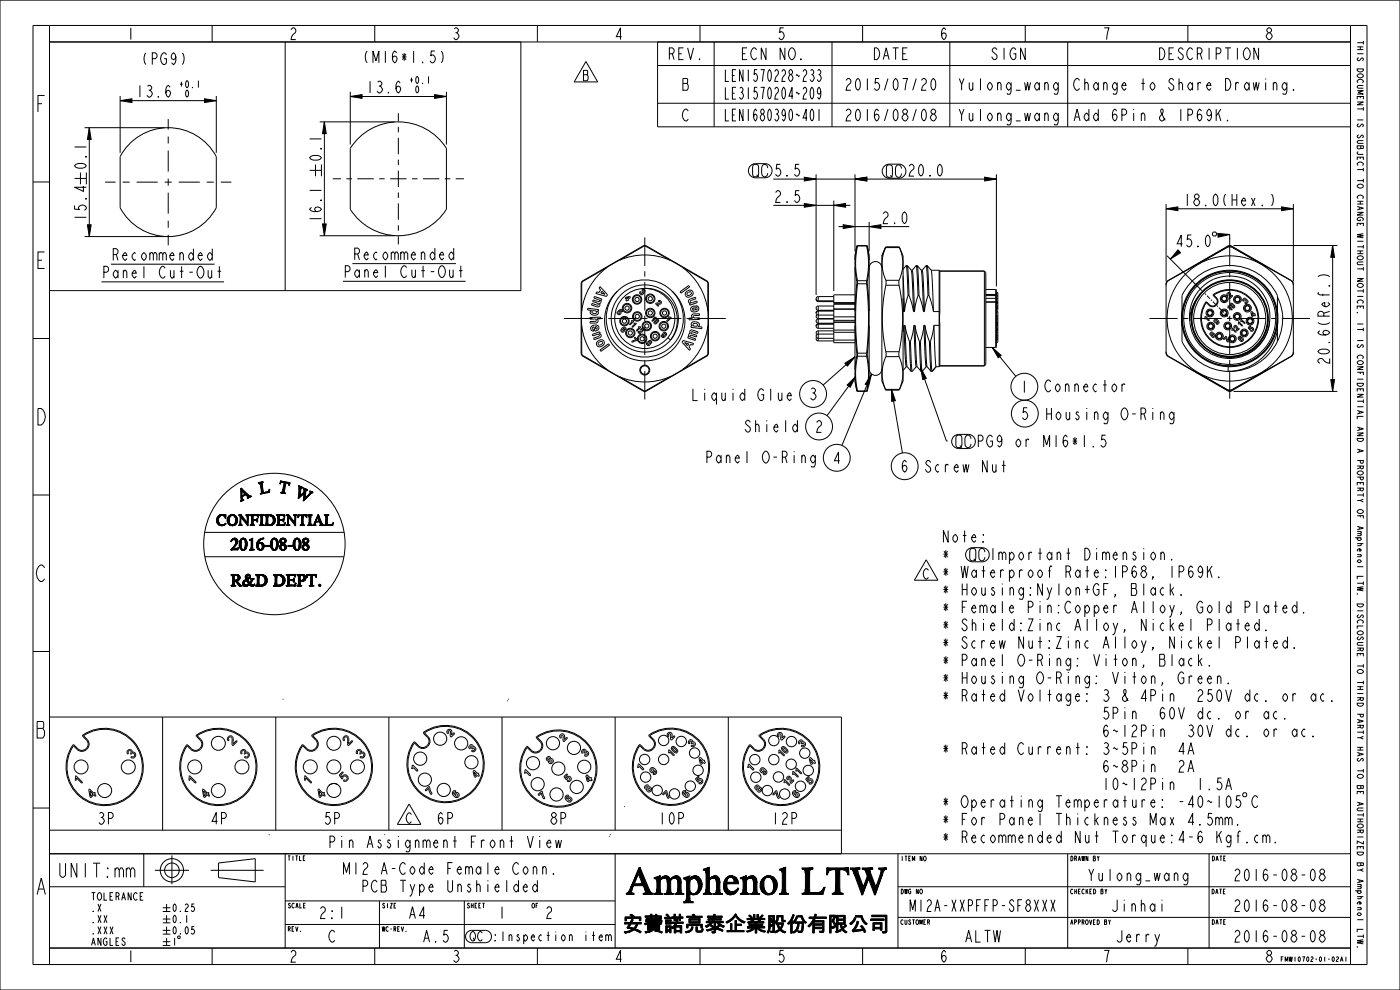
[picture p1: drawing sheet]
<svg xmlns="http://www.w3.org/2000/svg" width="297mm" height="210mm" viewBox="0 0 297 210" stroke-linecap="round" stroke-linejoin="round" font-family="sans-serif">
<defs><g id="words">
<text font-size="8.3" x="132.8" y="189.7">Amphenol LTW</text>
<g font-size="4.6">
<text x="7.2" y="23.8">F</text>
<text x="7.2" y="57">E</text>
<text x="7.2" y="90.2">D</text>
<text x="7.2" y="123.4">C</text>
<text x="7.2" y="156.6">B</text>
<text x="7" y="189.8">A</text>
</g>
<text font-size="3.9" x="12.2" y="186.1">UNIT:mm</text>
<g font-size="3.6">
<text x="51" y="106.4" transform="rotate(-25 51 106.4)">A</text>
<text x="55.1" y="104.8" transform="rotate(-10 55.1 104.8)">L</text>
<text x="58.9" y="104.4" transform="rotate(10 58.9 104.4)">T</text>
<text x="62.3" y="105.2" transform="rotate(25 62.3 105.2)">W</text>
<text x="48.9" y="116.7">2016-08-08</text>
<text x="48.9" y="124.3">R&amp;D DEPT.</text>
</g>
<g font-size="3.3">
<text x="26.9" y="8.4">1</text>
<text x="61.4" y="8.4">2</text>
<text x="95.9" y="8.4">3</text>
<text x="130.4" y="8.4">4</text>
<text x="164.9" y="8.4">5</text>
<text x="199.4" y="8.4">6</text>
<text x="233.9" y="8.4">7</text>
<text x="268.4" y="8.4">8</text>
<text x="29.8" y="13.7">(PG9)</text>
<text x="76.7" y="13.3">(M16*1.5)</text>
<text x="141.6" y="12.7">REV.</text>
<text x="154.7" y="17.3">LEN1570228~233</text>
<text x="157.4" y="12.7">ECN NO.</text>
<text x="184.3" y="12.7">DATE</text>
<text x="210.1" y="12.7">SIGN</text>
<text x="245.3" y="12.7">DESCRIPTION</text>
<text x="28.7" y="20.6">13.6</text>
<text x="77.5" y="19.7">13.6</text>
<text x="144.4" y="19.2">B</text>
<text x="155" y="21">LE31570204~209</text>
<text x="181.5" y="19.2">2015/07/20</text>
<text x="204.2" y="19.2">Yulong_wang</text>
<text x="227.5" y="19.2">Change to Share Drawing.</text>
<text x="144.4" y="25.7">C</text>
<text x="154.7" y="25.7">LEN1680390~401</text>
<text x="181.5" y="25.7">2016/08/08</text>
<text x="204.2" y="25.7">Yulong_wang</text>
<text x="227.5" y="25.7">Add 6Pin</text>
<text x="245.5" y="25.7">&amp; IP69K.</text>
<text x="68.2" y="34.5" transform="rotate(-90 68.2 34.5)">0.1</text>
<text x="164" y="37.4">5.5</text>
<text x="192.4" y="37.4">20.0</text>
<text x="18.3" y="47.1" transform="rotate(-90 18.3 47.1)">15.4</text>
<text x="68.2" y="47.4" transform="rotate(-90 68.2 47.4)">16.1</text>
<text x="164.1" y="42.9">2.5</text>
<text x="186.9" y="47.4">2.0</text>
<text x="250.9" y="43.7">18.0</text>
<text x="258.9" y="43.7">(Hex.)</text>
<text x="24.2" y="59">Panel Cut-Out</text>
<text x="24.3" y="55.2">Recommended</text>
<text x="75.4" y="58.9">Panel Cut-Out</text>
<text x="75.5" y="55.1">Recommended</text>
<text x="282.1" y="69.6" transform="rotate(-90 282.1 69.6)">(Ref.)</text>
<text x="282.1" y="77.6" transform="rotate(-90 282.1 77.6)">20.6</text>
<text x="216.3" y="83.3">1</text>
<text x="221.4" y="83.1">Connector</text>
<text x="146.5" y="85">Liquid Glue</text>
<text x="171.5" y="84.8">3</text>
<text x="216.4" y="89">5</text>
<text x="221.6" y="89">Housing O-Ring</text>
<text x="157.7" y="91.7">Shield</text>
<text x="172.8" y="91.7">2</text>
<text x="203.5" y="94.8">PG9 or M16*1.5</text>
<text x="149.5" y="98.2">Panel O-Ring</text>
<text x="176.5" y="98.4">4</text>
<text x="190.9" y="100.1">6</text>
<text x="195.9" y="100.2">Screw Nut</text>
<text x="45.8" y="111.5">CONFIDENTIAL</text>
<text x="199.6" y="115">Note:</text>
<text x="199.6" y="118.8">*</text>
<text x="204.5" y="118.8">Important Dimension.</text>
<text x="199.6" y="126.3">* Housing:Nylon+GF, Black.</text>
<text x="199.6" y="130">* Female Pin:Copper Alloy, Gold Plated.</text>
<text x="199.6" y="133.8">* Shield:Zinc Alloy, Nickel Plated.</text>
<text x="199.6" y="137.5">* Screw Nut:Zinc Alloy, Nickel Plated.</text>
<text x="199.6" y="141.3">* Panel O-Ring: Viton, Black.</text>
<text x="199.6" y="145">* Housing O-Ring: Viton, Green.</text>
<text x="199.6" y="148.8">* Rated Voltage: 3</text>
<text x="237.6" y="148.8">&amp; 4Pin 250V dc. or ac.</text>
<text x="199.6" y="160">* Rated Current: 3~5Pin 4A</text>
<text x="20.6" y="174.9">3P</text>
<text x="44.6" y="174.9">4P</text>
<text x="68.6" y="174.9">5P</text>
<text x="74.6" y="179.9">Pin Assignment Front View</text>
<text x="92.6" y="174.9">6P</text>
<text x="116.6" y="174.9">8P</text>
<text x="139.8" y="174.9">10P</text>
<text x="163.8" y="174.9">12P</text>
<text x="199.6" y="175">* For Panel Thickness Max 4.5mm.</text>
<text x="199.6" y="178.8">* Recommended Nut Torque:4-6 Kgf.cm.</text>
<text x="76.3" y="185.5">M12 A-Code Female Conn.</text>
<text x="79.5" y="189.2">PCB Type Unshielded</text>
<text x="231.7" y="186.9">Yulong_wang</text>
<text x="263.8" y="186.9">2016-08-08</text>
<text x="68.5" y="194.9">2:1</text>
<text x="86.5" y="194.9">A4</text>
<text x="105.5" y="194.9">1</text>
<text x="115.5" y="194.9">2</text>
<text x="192.2" y="193.4">M12A-XXPFFP-SF8XXX</text>
<text x="237.1" y="193.4">Jinhai</text>
<text x="263.8" y="193.4">2016-08-08</text>
<text x="69.4" y="199.9">C</text>
<text x="90.6" y="199.9">A.5</text>
<text x="203.5" y="199.9">ALTW</text>
<text x="237.7" y="199.9">Jerry</text>
<text x="263.8" y="199.9">2016-08-08</text>
<text x="26.9" y="204.1">1</text>
<text x="61.4" y="204.1">2</text>
<text x="95.9" y="204.1">3</text>
<text x="130.4" y="204.1">4</text>
<text x="164.9" y="204.1">5</text>
<text x="199.4" y="204.1">6</text>
<text x="233.9" y="204.1">7</text>
<text x="268.4" y="204.1">8</text>
</g>
<g font-size="2.9">
<text x="123.4" y="17.1">B</text>
<text x="195.6" y="122.8">C * Waterproof Rate:IP68, IP69K.</text>
<text x="85.9" y="174.6">C</text>
</g>
<text font-size="2.6" x="99.5" y="199.6">QC :Inspection item</text>
<g font-size="2.1">
<text x="14.6" y="191">TOLERANCE</text>
<text x="14.6" y="200.6">ANGLES</text>
</g>
<g font-size="2">
<text x="86" y="17.7">+0.1</text>
<text x="37.2" y="18.6">+0.1</text>
<text x="159.7" y="37.5">QC</text>
<text x="188" y="37.6">QC</text>
<text x="202.8" y="94.9">QC</text>
<text x="205.7" y="119">QC</text>
</g>
<g font-size="1.7">
<text x="287.9" y="10.2" transform="rotate(90 287.9 10.2)">THIS DOCUMENT IS SUBJECT TO CHANGE WITHOUT NOTICE. IT IS CONFIDENTIAL AND A</text>
<text x="287.9" y="98.9" transform="rotate(90 287.9 98.9)">PROPERTY OF Amphenol LTW. DISCLOSURE TO THIRD PARTY HAS TO BE AUTHORIZED BY</text>
<text x="287.9" y="187" transform="rotate(90 287.9 187)">Amphenol LTW.</text>
</g>
<g font-size="1.3">
<text x="60.9" y="182.5">TITLE</text>
<text x="191" y="182.6">ITEM NO</text>
<text x="227" y="182.6">DRAWN BY</text>
<text x="257" y="182.6">DATE</text>
<text x="191" y="189.6">DWG NO</text>
<text x="227" y="189.6">CHECKED BY</text>
<text x="256.9" y="189.6">DATE</text>
<text x="61" y="197.6">REV.</text>
<text x="61" y="192.6">SCALE</text>
<text x="81" y="197.6">WC-REV.</text>
<text x="81" y="192.6">SIZE</text>
<text x="99" y="192.6">SHEET</text>
<text x="112.7" y="192.6">OF</text>
<text x="191" y="196.1">CUSTOMER</text>
<text x="227" y="196.1">APPROVED BY</text>
<text x="257" y="196.1">DATE</text>
<text x="271.6" y="204">FMW10702-01-02A1</text>
</g>
</g></defs>
<g fill="#000">
<path d="M18.9 27.1l.4 2.5h-.8zM25.5 21.4l2.5-.4v.8zM43.4 21l2.5 .4-2.5 .4zM68.8 25.9l.4 2.5h-.8zM74.3 20.5l2.5-.4v.8zM92.2 20.1l2.5 .4-2.5 .4zM170.6 37.6l2.5 .4-2.5 .4zM181.4 38l2.5-.4v.8zM208.9 37.6l2.5 .4-2.5 .4zM18.5 47.7h.8l-.4 2.5zM68.4 47.5h.8l-.4 2.5zM170.6 43.2l2.5 .4-2.5 .4z"/>
<path d="M176.9 43.6l2.5-.4v.8zM178.9 47.7l2.5 .4-2.5 .4zM184.4 48.1l2.5-.4v.8zM247.4 44.3l2.5-.4v.8zM249.9 53l.5 .6-2.1 1.4zM258.4 49.5l2.5 .2-2.5 .6zM271.9 43.9l2.5 .4-2.5 .4zM282.7 52.1l.4 2.5h-.8zM179.2 77.1l2.2-1.4-1.6 2zM179.7 81.7l1.8-1.8-1.1 2.2zM184.9 79.3l-.6 2.5-.7-.3zM195.3 78l1.2 2.2-.7 .3z"/>
<path d="M210.5 73.7l1.9 1.7-.6 .5zM189.1 82.6l.9 2.4-.8 .1zM282.3 80.5h.8l-.4 2.5zM132.9 194.8l1.5-.3h1.5v.8h-.3v-.5zM132.6 197.9l1-.2zM132.6 194.5h1.7l-.7-.4a.59 .59 0 0 1 .9 .3l-1.6 .4v.5h-.3zM132.5 195.7h1.2l.4-.7 .2 .1-.3 .6-1.5 .3zM133 196.8l.4-.1 1 .2zM132.4 197.7l1.6-.5a1.5 1.5 0 0 1 1.5 .1l-.4 .2-.6-.3-.7 .4-1.2 .3zM133 196.8l1.4 .1 .8-.6a1.06 1.06 0 0 1-1.6 .7zM135.1 197.5l.4-.2 .5 .3-.2 .3zM132.5 196l1.5-.3h2v.3h-.7l-.1 .3-.4 .2 .2-.5h-1.1l-.5 .7-.4 .1 .5-.8z"/>
<path d="M136.9 196.1h.3zM137 197.9l.9-.3zM137.4 195l1.9-.2h.7l.3 .2h-1v.2l-2.3 .3 2-.3v-.2h-.7l-.1 .2h-.3l.1-.2zM136.8 196l.8-.1-.2 1.4v-1.3l-.5 .1zM136.9 197.6l1.3-.3 .1 .2-1.3 .4zM137.6 195.9h2.7l-.4 .2v1.2l-.3-.3v-1.1zM136.9 194.3h1.1v-.4h.3v.4l-1.4 .2zM137.1 194.8h.9v-.3h.3v.3l-.9 .2-.4 .5zM137.5 195.6l.6-.1-.2 .1zM139.1 197.3l1.4 .4-.2 .2-1.3-.4zM136.9 194.5l2.1-.2v-.3h.3v.3zM137.4 195l.9-.2h.7v-.3h.3v.3z"/>
<path d="M137.4 195l-.1 .2h1.7l-2 .3zM137.6 196.1v.9h2l.3 .3h-2.5zM136.9 195.9l3-.2v.1zM136.7 195.9h3.6l-3.5 .1zM139.9 196.1l.4-.1zM136.9 194.5l3.4-.2v.7l-.3-.2v-.3zM137 195.5l3.4-.3-.1 .7-.3-.1 .2-.3h-.9v.2l-2 .1 .2-.2 1.5 .1v-.2zM141 194.6h1.4v.2h-1.4zM141.2 195.2h1.2v.2h-1.2zM141.2 195.8h1.2v.2h-1.2zM141.3 194.1l.2-.2 .5 .6-.3 .1zM141.7 194.6l.3-.1z"/>
<path d="M141.2 196.4l.3 .3v.6h.6l.2-.9v1.4h-.2v-.3h-.6v.3h-.3zM141.2 196.4h1.1l-.2 .9v-.6h-.6zM143 193.9h.3v.6l-.8 .3v-.3h.5zM142.5 196.8l.2-.2h.7v.8l-.3 .5v-1.2l-.4 .3zM142.5 195.6h.9l.2-.7 .2 .1-.1 .6-1.2 .3zM142.5 194.8l1.1-.3v.3h-.3v.5h-.3v-.5zM144.1 193.9h.3v.6l-.6 .3v-.3h.3zM143.4 197.4h.9v.2h-.9v.3h-.3zM142.7 196.6l.6-.2h1.3v1.5h-.3v-1.3zM143.8 194.8l.6-.3h.5v.3h-.5v.5h-.3v-.5zM142.5 195.9l1.2-.3h1.2v.3h-1.3l-.3 .5-.6 .2 .6-.7zM145.5 197.9l.9-.3z"/>
<path d="M145.7 196.1h3.3v.7h-.3v-.5h-2.8v.5h-.2zM146.8 196.6l.2 .1-.1 .3-.4 .2zM145.4 197.6l.8-.2 .7-.4-.5 .6-.9 .3zM145.7 194.4h1.5l-.3-.3 .3-.2 .3 .5-1.8 .2zM146.2 194.9l.3 .3v.3h1.7l.3-.6v.9h-2.3zM146.2 194.9h2.3l-.3 .6v-.3h-1.7zM147.7 196.6h.2l.1 .9h1v.1l-1.1 .1-.2-.1zM148.9 197l.3 .1-.2 .4h-.3zM149.9 196.7l.3-.2zM150.6 196.4l.2-.2 .6 .4-.2 .2zM149.9 197.3l1.5-.4v.2l-1.3 .4zM151 197.6l.8 .1-.7 .2z"/>
<path d="M151.5 195.9h.3v1.8l-.3-.1zM150.1 194.3h1.3v-.4l.3 .1v.3l-1.6 .3zM151.1 197.9l.7-.2-.2 .2zM152.1 196.8l.3-.2zM151.9 196.6l.6-.4 .2 .2-.6 .4zM152.5 195.7l.5 .5-.3 .1-.2-.1-.2-.3zM149.9 195.5h1.1l.2-.3h-1l1.4-.3h1.4v.3h-1.5l-.2 .3-1.4 .2zM152 196.9l.7 .1 .7 .3-.2 .3-1.3-.4zM152.7 196.3l.3-.1 .5 .2-.5 .1zM150.1 194.6l1.6-.3h1.5v.3h-1.5l-.1 .3-1.4 .3v-.3h1.1l.1-.3zM149.9 195.7l1.4-.2h2.1v.2h-.9l-.2 .2-.2-.2h-1l-.5 .6-.7 .4-.3-.3 1.2-.7zM153 196.5l.6-.1a.43 .43 0 0 1-.6 .1z"/>
<path d="M154 195.6l.9-.1-.7 .3zM155 195.9h.2v1.5h-.2zM154 195.6l.8-.4 1-1 .2 .1-.1 .2a2.37 2.37 0 0 1-1.9 1.1zM156 193.9l1.1 1.2v.3l-1.3-1.2zM156 195.3h.2v.8h1.1v.2h-1.1v1.1l-2 .2v-.2h1.8zM157.1 195.1l.7 .4-.5 .1-.2-.2zM157.3 195.6l.7-.1-.1 .3zM158.9 194.3l.2-.2 .5 .5-.2 .2zM159.3 195.2l.3-.1 .5 .4h-.4zM158.5 194.8h1.4v-.8h.2v.8l-1.6 .3zM158.4 197.5l1.8-.7-.9 .7-.7 .2zM158.5 195.1l2.1-.3v-.8h.3v.8z"/>
<path d="M161 197.3l.3-.1 .6 .2-.5 .1zM161.2 194.6l.6-.2-.4 .3zM158.6 196.6h1.6v-.3h-1.3l1.6-.2h1.3v.2h-1.3v.3l-1.9 .2zM161.2 194.6l.5-.5 .2 .1zM158.7 195.8l3.3-.3v.3h-1.5v.3l-1.6 .2v-.2h1.3v-.3zM161.4 197.5l.5-.1 .5 .1-.2 .2zM158.6 196.8l1.9-.2h1.7v.2h-1.4l.5 .4a.68 .68 0 0 1-.8-.4v1.1h-.3v-1.1l-.7 .3 .3-.3zM158.5 195.1l3.7-.3v.3h-1.1l.2 .1-.3 .3-2.3 .3v-.3h2l.3-.4h-1.4l-.3 .1 .2-.1zM163.1 196.7l.3-.3-.1 .9-.3 .6-.2-.2zM164.3 194.2v3.4l-.3-.1v-1.2l-.5 .3-.1-.2-.3 .3v-.3l.9-.5zM163.1 194.2l.3 .3v1.8l-.3 .1zM163.4 194.9l.2-.1 .3 .8-.2 .1z"/>
<path d="M163.4 197.5l.9 .1-.8 .2zM163.5 197.8l.8-.2-.2 .2zM163.1 194.2h1.2l-.3 1.7v-1.4h-.6zM164.6 195.8h1.6l-.1 .5-.4 .8 .2 .2-.2 .2-.2-.2-1.1 .6-.1-.3 1-.5-.2-.2h.4l.4-.9h-.8l-.2 .3-.1-.3h-.2zM164.5 195.8l.3-.3zM164.4 197.9l.6-.3zM164.8 194.2a.94 .94 0 0 1-.3 1.6l-.2-.3 .5-.3zM165.1 196l.2 .5-.2 .4-.2-.6zM165.3 196.5l.2 .4h-.4zM164.8 194.2h1.3v1l-.3 .1v-.8h-.7zM165.9 197.3l.5 .3-.4 .1-.3-.2zM165.8 195.3l.3-.1h.5v.3h-.5z"/>
<path d="M166 197.7l.6-.1-.1 .3zM167.1 195.9l.4-.4 .3 .1-.5 .5zM168.2 194l.3 .1-.2 .5-.4 .2zM167.9 194.8l.4-.2-.3 .6v2.7h-.2v-2.3l-.3-.1zM168.7 195.6h1.8l-.1 .9-.3 .2 .1-.9h-1.5zM169 194.3l.2 .1-.1 .2-.3 .3zM168.8 194.9l.3-.3-.8 1.3-.2-.2zM169.2 195.8h.3v.4l-.4 .5zM169.3 194.2h.8l.2 .5-.1 .4-.2-.6h-.7zM168.2 197.7l1.2-1-.4 .8-.6 .4zM169.5 196.2l-.1 .5-.4 .3zM169.4 197.7l.9-.1-.3 .2z"/>
<path d="M169.3 197.4l.1 .1a.49 .49 0 0 0 .6-.1 .49 .49 0 0 0 .1-.5l.3-.4-.1 1.1-.9 .1zM170.3 194.7l.3 .6-.2 .2-.2-.4zM170.4 195.5l.2-.2 .5 .4-.3 .1zM172.3 195.4l.4 .1-.2 2.4v-2.2l-.3-.1zM171.4 196.4l.4-.3 .5-.2-.6 .7zM172.2 195.6l.3 .1-.7 .4zM172.7 196h1.8v.2h-1.8l-.2 1.7zM172.7 196.2v.5h1.8v.3h-1.8v.9h-.2zM171.7 194.5h1l.2-.6 .3 .1-.2 .5-1.3 .3zM172.5 195l.4-.2-.2 .5-.4 .1zM173.9 197.5l.5 .1zM174 197.8l.7-.1z"/>
<path d="M174 197.7l.7-.1zM172.3 195.4l.4-.1h2.1l-.1 2.3h-.8l.6-.1v-2zM171.7 194.8l1.3-.3h2.3v.3h-2.4l-.4 .2 .1-.2zM176 194.2h1.2v.2l-.7 1.1 .4-1.1h-.6v3.5h-.3zM177.2 194.4l-.4 1a.96 .96 0 0 1 .4 1.2l-.7 .3-.1-.3a.41 .41 0 0 0 .6-.2 .41 .41 0 0 0-.1-.5l-.4-.4zM176.5 196.9l.7-.3-.3 .2zM177.5 194.2h1.8v1.8l-.3-.2v-1.4h-1.3l-.2 3.1zM177.7 194.4v.6h1.3v.2h-1.3l-.2 2.3zM177.7 195.2v.6h1.3l.3 .2h-.8l-.2 .4v-.4h-.6v1.5l-.3 .1zM177.3 197.7l1.1-.5v.3l-.9 .3zM178.5 196l.2 .7-.2 .2-.2-.5zM178.5 197l.5-.1-.2 .1 .3 .3-.2 .2z"/>
<path d="M178.9 197.5l.2-.2 .3 .3h-.3zM179.2 196.3l.2-.1zM178.5 196.9l1-.4-.5 .4-.5 .1zM179.3 196.3l.1-.1zM178.9 196.7l.5-.5 .2 .2zM179.1 197.6h.5l-.3 .2zM179.3 197.8l.3-.2-.1 .3zM180.3 195.9l.7-.3-.5 .5zM181.3 194.6l.2 .2-.1 .3a1.39 1.39 0 0 1-1.1 .8l.6-.6zM180.8 197.4l.5-.1zM181.5 194.2h1.4l.4 1.1 .7 .6-.3 .2-.4-.3-.7-1.3h-1.1zM181.3 196.7l.5-.2-.6 .8-.4 .1z"/>
<path d="M181.8 195.4l.3 .1v.3a1.11 1.11 0 0 1-.8 .9zM182.6 196.5l.2-.1 .7 .9-.5-.2zM180.8 197.4l2.7-.1 .1 .3-.2 .2-.2-.5-2.2 .3zM184.9 194.2h3.2v3.4l-.3-.1v-3.1h-2.9zM185.2 195.7h1.9v1.6h-.3v-1.3h-1.3l-.3 1.3zM185.5 196v.7h1.3v.3h-1.3v.3h-.3zM187.2 197.6h.9l-.8 .3zM187.3 197.9l.8-.3-.1 .3z"/>
</g>
<g fill="none" stroke="#000" stroke-width=".21">
<path d="M0 0h297v210h-297zM7 5.4h283v199.2h-283zM10.5 5.4v199.2M10.5 8.9h276M36.1 18.5l-.4-.4a1.69 1.69 0 0 0 0 2.5 .83 .83 0 0 0 0-1.5l-.4 .3-.1 .4M38.7 11.2a2.22 2.22 0 0 1 0 2.5M39.5 19.2l.2-.1a1.01 1.01 0 0 1 0 1.5 1.06 1.06 0 0 1-.2-1.4zM42.1 17.1v1.5M45 5.4v3.5M60.5 8.9v52.7M74.3 19.5v11.2M79.5 5.4v3.5"/>
<path d="M84.9 17.6l-.4-.4a1.69 1.69 0 0 0 0 2.5 .83 .83 0 0 0 0-1.4l-.4 .2-.1 .4M88.4 18.3l.1-.1a1.01 1.01 0 0 1 0 1.5 1.06 1.06 0 0 1-.1-1.4zM90.9 16.2v1.5M92.2 10.8h-.7l-.1 1.1 .2-.2a.84 .84 0 0 1 .8 .8 .84 .84 0 0 1-.8 .8l-.4-.4M93.6 10.8a2.22 2.22 0 0 1 0 2.5M94.7 19.5v11.2M110.5 8.9v52.7h-100M114 5.4v3.5M124.3 13l2.5 4.4h-5zM139.5 8.9v18h147M139.5 13.9h147M148.5 5.4v3.5"/>
<path d="M151.5 8.9v18M153.9 18.5v2.5h.7M174.1 19.4l-.1 .4-.3 .2a.89 .89 0 0 1 0-1.5 2.08 2.08 0 0 1 0 2.5l-.2-.4M176.5 8.9v18M179.5 17.1l.4-.4h.2l.4 .4a.97 .97 0 0 1-.6 1l-.4 1.1h1M183 5.4v3.5M197.8 16.9l.2-.2a1.69 1.69 0 0 1 0 2.5 1.77 1.77 0 0 1-.2-2.3zM201.5 8.9v18M217.5 5.4v3.5M226.5 8.9v18M252 5.4v3.5M265.9 17.5l.2 1.7 .4-1.7 .2 1.7 .4-1.7"/>
<path d="M268.5 16.7v.2M268.5 17.5v1.7M270.1 17.9l.3-.4h.2l.3 .4v1.3M270.1 17.5v1.7M273 18.1l-.5-.6a.92 .92 0 0 0-.5 .8 .92 .92 0 0 0 .5 .9l.5-.7M273 17.5l-.1 2.3-.2 .2h-.4l-.2-.2M274.4 18.9l.1 .3h-.1zM286.5 5.4v199.2M287.9 9.1h1.3M289.2 8.7v.7M7 38.6h3.5M15.8 37.8h2.5"/>
<path d="M15.8 31.2h2.5M16 34.9a1.77 1.77 0 0 1 2.3 .3 1.69 1.69 0 0 1-2.5 0zM17.1 36.6v2.5M17.7 39.5v1.1l-1.9-.9h2.5M17.9 27.1h17M18.1 33.3l.2-.1v.1zM18.3 36.6v2.5M18.9 27.1l.4 2.5h-.8zM18.9 27.1v23.1M22.3 38.6h2.2M25.5 21.4l2.5-.4v.8zM25.5 20.4v12"/>
<path d="M25.5 21.4h20.4M26 38.6h1.5M27.5 30.5a11.6 11.6 0 0 1 18.4 2.7v10.9a11.6 11.6 0 0 1-20.4 0v-10.9l.6-1zM29 38.6h4.5M34.9 38.6h1.5M35.7 25.2v2.3M35.7 29v1.5M35.7 31.9v4.5M35.7 37.9v1.5M37.9 38.6h4.5M43.4 21l2.5 .4-2.5 .4zM43.9 38.6h1.5"/>
<path d="M45.9 20.4v12M46.8 38.6h2.3M65.7 36.1h2.5M65.7 29.5h2.5M66.9 34.9v2.5M67.8 25.9h15.9M68.2 34.9v2.5M68.8 25.9l.4 2.5h-.8zM68.8 25.9v24.1M70.6 37.9h1.7M73.5 37.9h1.2M74.3 20.5l2.5-.4v.8z"/>
<path d="M74.3 20.5h20.4M75.7 29.7a12.1 12.1 0 0 1 19 1.8v12.9a12.1 12.1 0 0 1-20.4 0v-12.9zM75.8 37.9h3.5M80.4 37.9h1.2M82.8 37.9h3.4M84.5 24v1.8M84.5 26.9v1.2M84.5 29.2v3.5M84.5 33.9v1.1M84.5 36.2v3.5M87.4 37.9h1.2M89.7 37.9h3.5"/>
<path d="M92.2 20.1l2.5 .4-2.5 .4zM94.4 37.9h1.1M96.7 37.9h1.7M139.5 21.9h147M159.8 35a.66 .66 0 0 1 .8-.1 .66 .66 0 0 1 .3 .6v1.4a.64 .64 0 0 1-.6 .6 .64 .64 0 0 1-.6-.6v-1.4zM160.3 37.7a1.5 1.5 0 0 1-1.5-1.5 1.5 1.5 0 0 1 1.5-1.5h2a1.5 1.5 0 0 1 1.5 1.5 1.5 1.5 0 0 1-1.5 1.5M162.9 35.7a.66 .66 0 0 0-.7-.8 .66 .66 0 0 0-.6 .8v1a.66 .66 0 0 0 .6 .8 .66 .66 0 0 0 .7-.8M164 38h47.4M169.5 34.9h-.7l-.1 1 .2-.2a.84 .84 0 0 1 .8 .8 .84 .84 0 0 1-.8 .9l-.4-.5M170.6 37.6l2.5 .4-2.5 .4zM173.1 37v25.6M179.5 23.6l.4-.4h.2l.4 .4a.97 .97 0 0 1-.6 1l-.4 1.1h1"/>
<path d="M181.4 38l2.5-.4v.8zM181.4 37v16.3M188.2 35.1a.66 .66 0 0 1 .7-.1 .66 .66 0 0 1 .4 .6v1.4a.64 .64 0 0 1-.6 .6 .64 .64 0 0 1-.7-.6v-1.4zM188.7 37.8a1.5 1.5 0 0 1-1.5-1.5 1.5 1.5 0 0 1 1.5-1.5h2a1.5 1.5 0 0 1 1.5 1.5 1.5 1.5 0 0 1-1.5 1.5M191.3 35.8a.66 .66 0 0 0-.7-.8 .66 .66 0 0 0-.6 .8v1a.66 .66 0 0 0 .6 .8 .66 .66 0 0 0 .7-.8M197.6 24.4l.3-.2a.73 .73 0 0 1 .7 .7 .73 .73 0 0 1-.7 .8l-.3-.3a.65 .65 0 0 1 0-1zM197.9 24.2l-.4-.4a.57 .57 0 0 1 .6-.6l.4 .4v.2l-.4 .4M199.1 35.1l.3-.2a1.69 1.69 0 0 1 0 2.5 1.77 1.77 0 0 1-.3-2.3zM208.9 37.6l2.5 .4-2.5 .4zM211.4 37v23.8M242.1 24.4l.3-.4h.2l.3 .4v1.3M242.1 24v1.7"/>
<path d="M260.4 25.4l.1 .3h-.1zM17.9 50.2h17M18.5 47.7h.8l-.4 2.5zM21.5 59.8h26M22 57.7h.7l.3-.4v-.4l-.3-.4h-.7v2.5M23.5 56h22M35.7 40.9v4.4M35.7 46.8v1.5M35.7 49.8v2.2M46.2 57.5h.7M46.5 56.5v2.5M65.7 40.4h2.5"/>
<path d="M67.8 50h15.9M68.4 47.5h.8l-.4 2.5zM72.8 59.7h26M73.3 57.6h.6l.4-.4v-.4l-.4-.4h-.6v2.5M74.8 55.9h22M84.5 40.8v1.2M84.5 43.1v3.5M84.5 47.8v1.1M84.5 50.1v1.7M97.4 57.4h.7M97.8 56.4v2.5M123.7 59.5l-.4 .7"/>
<path d="M123.7 59.5v.2M123.7 59.7l-.3 .5M123.7 59.7h.1M128.7 56.7l-5 3M128.7 56.7a13.5 13.5 0 0 0-5.3 9.3M129.9 55.9l.1 .1M130 56l-1.3 .7M131.4 55.2a13.5 13.5 0 0 1 10.7 0M131.4 55.2l-1.4 .8M136.4 52.2h.8M136.4 52.2l-12.7 7.3M136.4 52.2l.1 .1"/>
<path d="M137.1 52.3l5 2.9M137.1 52.3h-.6l-5.1 2.9M137.2 52.2l-.1 .1M137.2 52.2l12.7 7.3M142.1 55.2l1.3 .7M143.4 55.9l1.4 .8M143.4 55.8v.1M144.8 56.7a13.5 13.5 0 0 1 5.4 9.3M144.8 56.7l5.1 3M149.9 59.7l.3 .5M149.9 59.5v.2M149.9 59.5l.4 .7"/>
<path d="M164.1 43.6h16.3M169.6 40.4h-.8l-.1 1.1 .2-.2a.84 .84 0 0 1 .8 .8 .84 .84 0 0 1-.8 .8l-.3-.4M170.6 43.2l2.5 .4-2.5 .4zM176.9 43.6l2.5-.4v.8zM176.9 42.6v19.1M177.9 48.1h15M178.9 47.7l2.5 .4-2.5 .4zM181.4 56.7l.4 3M181.4 54.1v26.9M181.5 55.8l.4 3.7M181.5 55.8l-.1 .1M181.8 52.3l-.4 2.9"/>
<path d="M181.8 59.7v.5M181.9 52.2l-.4 3.6M181.9 52.2h2M181.9 59.5h2M181.9 52.2l-.1 .1M181.9 59.5l-.1 .2M181.9 59.5v.7M181.9 52.1l-.1 .2M181.9 52.1v.1M181.9 52.1h1.9M183.8 52.1l.2 .2M183.8 52.1l.1 .1"/>
<path d="M183.9 52.2l.4 3.6M183.9 59.5l.1 .2M183.9 52.2l.1 .1M183.9 59.5v.7M184 52.3l.4 2.9M184 59.7v.5M184.3 55.8l-.4 3.7M184.3 55.8l.1 .1M184.4 48.1l2.5-.4v.8zM184.4 56.6v.1M184.4 56.7l-.4 3M184.4 47.1v6.2"/>
<path d="M184.4 54.1v26.9M187.8 52.5l-.7 1.8M187.8 52.5l-.5 1.8-.2 1.7 .2 1.7 .6 1.8M187.8 52.5h3M187.9 59.5v1M187.9 59.5h2.8M190.7 59.5v1M190.8 52.4h-2.9l-.1 .1M190.8 52.4v.1M190.8 52.4l.8 1.9v26.5l-.8 1.8M190.8 52.5l.6 1.8 .1 1.7-.2 1.7-.6 1.8M191.6 58.6l.3 7.5"/>
<path d="M191.6 45.1l.3-.2a1.69 1.69 0 0 1 0 2.5 1.77 1.77 0 0 1-.3-2.3zM192.2 56.3l-.6 .8M192.3 56.3l.3 6.4M192.3 56.3h-.1M192.3 56.3h.2M192.5 56.3h.1M192.5 56.3l.8 1 .1 .4 .4 8.4M192.5 56.3l.3 6.4M194.4 56.3l-.9 1 .5 8.8M194.4 56.3l.3 6.4M194.4 56.3h.1M194.4 56.3h.2"/>
<path d="M194.6 56.3h.1M194.6 56.3l.4 6.4M194.6 56.3l.8 1 .1 .4 .4 8.4M196.5 56.3l-.9 1 .5 8.8M196.5 56.3l.4 6.4M196.5 56.3h.1M196.5 56.3h.2M196.7 56.3h.1M196.7 56.3l.9 1v.4l.4 8.4M196.7 56.3l.4 6.4M199.2 57.3l.2 .2v20.1l-.2 .2zM199.4 57.5h9.4"/>
<path d="M208.8 57.5v20.1M208.8 57.5l.3 .3v19.5l-.3 .3M247.4 44.3l2.5-.4v.8zM247.4 43.3v16.4M247.4 44.3h27M247.6 54.3l7.4 7.4M247.8 59.5l-.4 .7M247.8 59.5v.1M248.4 54.8l-.1 .2M249.9 53l.5 .6-2.1 1.4zM250.8 51.7h-1.1l.9-1.9v2.5M252.7 49.8h-.7l-.2 1.1 .3-.2a.84 .84 0 0 1 .7 .8 .84 .84 0 0 1-.7 .8l-.4-.4"/>
<path d="M254.1 52.1l.1 .2h-.1zM254.2 55.8l.1 .1M254.3 55.9l-1.3 .7M255.5 55.2l-1.2 .7M255.6 55.2h-.1M256 50.1l.2-.3a1.69 1.69 0 0 1 0 2.5 1.77 1.77 0 0 1-.2-2.2zM257.4 49.2h.4l.3 .2v.4l-.3 .3h-.4l-.2-.3v-.4zM257.6 41.4l.3-.2a1.69 1.69 0 0 1 0 2.5 1.77 1.77 0 0 1-.3-2.3zM258.4 49.5l2.5 .2-2.5 .6zM260.5 52.2h.8M260.5 52.2l.1 .1M260.5 52.2l-12.7 7.3"/>
<path d="M260.6 52.3l-5.1 2.9M260.6 52.3h.6l5 2.9M260.9 49.7v1M261.3 52.2l-.1 .1M261.3 52.2l12.7 7.3M261.7 52.1h22M266.2 55.2h.1M266.2 55.2l1.5 .8M267.7 56l1 .6M267.7 55.9v.1M269.8 41.2a2.22 2.22 0 0 1 0 2.5M271.9 43.9l2.5 .4-2.5 .4z"/>
<path d="M274 59.5l.4 .7M274 59.5v.1M274.4 43.3v16.4M279.6 58.7a2.22 2.22 0 0 1 2.5 0M282.7 52.1l.4 2.5h-.8zM282.7 52.1v30.9M7 71.8h3.5M123.3 74.9l.4 .7M123.3 74.9h.1M123.3 67.6h.1M123.3 60.2v14.7M123.4 67.6v1.5"/>
<path d="M123.4 69.1a13.5 13.5 0 0 0 5.3 9.3M123.4 66v1.6M123.4 69.1v5.8M123.4 60.2v5.8M123.4 60.2h-.1M123.4 74.9l.3 .5M123.7 75.6l12.7 7.3M123.7 75.5h.1M123.7 75.5v.1M123.7 75.5l5 2.9M124.7 65.4l2.3 .3-.1 .3h-.2l.2 .2v.4l-.6 .3-.8-.2-.3-.4 .3-.5-.9-.1zM125.1 67.3h2.3v.3l-.8 .1 .3 .3-.3 .5-1.4 .1v-.4h1.1l.2-.3-.3-.2h-1z"/>
<path d="M125.5 69.2l.5-.2h.6l.4 .2v.5l-.2 .3-.6 .2-.2-.9-.1 .1-.2 .3 .3 .6-.3-.1-.4-.4zM125.6 66h.7l.3 .3-.3 .2-.5-.1-.2-.1zM125.6 70.9l1.6-.5 .1 .3-.2 .1 .3 .1 .1 .4-.2 .3-1.2 .5-.2-.4 1.1-.4 .1-.2-.3-.2-1 .4zM126.1 62.9l1.6 .5-.1 .3h-.3l.2 .4-.4 .3 .2 .4-.3 .3-1.5-.4 .1-.3 1.1 .3 .2-.1-.1-.3-1.1-.3 .1-.4 1.1 .4 .3-.1-.2-.3-1-.4zM126.3 69.3l.4 .2-.3 .3zM126.8 72.4l.5-.3h.5l.3 .3 .1 .5-.5 .5-.7 .1-.5-.5zM127 72.7l.6-.3 .2 .3-.2 .3-.4 .2-.3-.2zM127.3 74.2l1.8-1.3 .2 .3-1.8 1.3zM127.3 60.8l1.6 1.7-.2 .4-2.3-.6 .2-.4 .5 .1 .3-.5-.3-.4zM127.7 61.8l.6 .6-.8-.2zM128.7 78.4l1.3 .7M130 79.1l.7 .4a12.5 12.5 0 0 0 11.4 .4"/>
<path d="M130 79.1l-.1 .1M130.8 62a8.5 8.5 0 0 1 13.8 2.6 8.5 8.5 0 0 1-4.9 11.4 8.5 8.5 0 0 1-11.1-5.5 8.4 8.4 0 0 1 2.2-8.5zM131 66.1l.2 .4h.2l.1-.3-.3-.2 .5-.4 .4 .4-.1 .2-.3-.4-.3 .2 .4 .4-.5 .3-.4-.2zM131 61.8a8.2 8.2 0 0 0 0 11.5 8.2 8.2 0 0 0 11.6 0 8.2 8.2 0 0 0 0-11.5M131.4 79.9l5.1 2.9h.6M132 69.6l.5-.2 .3 .4-.1 .2-.2-.4-.3 .1 .3 .2v.2l-.2 .3-.3 .1-.3-.4zM132.6 63.2l1-.3 .2 .2-.6 .7-.1-.1-.2 .2-.2-.2 .2-.2zM132.9 63.2l.5-.1-.3 .3zM133.4 63.1h.1M133.9 68.1l.2-.2 .4 .2-.8 .8-.2-.1 .6-.6zM134.5 68.6l.1-.1 .4 .1-.8 .9-.1-.2 .5-.6zM134.6 71.7l.1-.2 .6 .6-1.1 .5-.2-.1 .1-.1 .9-.3z"/>
<path d="M134.6 68.5h.1M135.3 72.1l.2 .5M135.3 70.4l.9-.2v-.2h-.2l-.1-.1 .1-.1 .4 .1-.1 .5-.7 .1 .3 .2-.1 .2zM135.4 69.4l.1-.1 .5 .1-.9 .8-.1-.1 .6-.6zM135.5 69.3h.1M136 62h.1M136 62l-.2-.2-.1 .3 .4 .4 .3-.1 .1-.3M136.3 61.8l-.1 .5-.3-.1 .1-.2M136.3 61.8h.1M136.3 61.8l.2 .1 .1-.2-.1-.1-.2 .1-.1-.2 .1-.1 .5 .2v.4l-.3 .1M136.5 62.1h.1M136.8 61.2a6.7 6.7 0 0 1 6.2 3.7 6.7 6.7 0 0 1-.7 7.2"/>
<path d="M136.9 71.2a1 1 0 0 0-1.1-.2 1 1 0 0 0-.5 1.1M137.2 72.6h.4v-.3l.3-.1 .4 .4-.1 .2-.3 .1v.3l-.3 .1-.4-.3zM138.7 67.3l.1-.1 .4 .1-.8 .9-.1-.2 .5-.5zM139 68l.5-.3 .3 .2-.3 .5-.5 .3-.3-.3zM139.1 64.4l.9-.1v-.3h-.2l-.2-.1 .2-.2 .3 .1 .2 .3-.2 .4h-.7l.4 .3-.2 .2zM139.1 68.1l.5-.2-.6 .6zM140.5 71.2h.1M140.7 70.6l.4-.1 .3 .4-.3 .5-.4 .2-.3-.1-.1-.3 .1-.2 .2 .4 .3-.1-.3-.3zM141.7 71.6l.6 .5M141.8 67.3l.1-.1 .5 .2-.8 .8-.2-.1 .6-.6zM142.1 79.9l-5 2.9M143.4 79.2l-1.3 .7"/>
<path d="M143.4 79.2v.1M144.3 61.9l1.8-1.3 .2 .3-1.8 1.3zM144.8 78.4l-1.4 .8M144.9 72.2l2.3 .7-.2 .3-.5-.1-.3 .5 .3 .4-.2 .3-1.6-1.7zM145.2 72.7l.9 .2-.2 .4zM145.6 61.9l.5-.3h.5l.4 .3v.5l-.5 .5-.7 .1-.4-.5zM145.8 62.2l.6-.3 .3 .3-.2 .3-.5 .2-.3-.2zM146.2 63.6l1.3-.6 .1 .4-1 .4-.1 .2 .3 .2 1-.4 .1 .4-1.5 .5-.2-.3 .3-.1-.3-.1-.2-.2zM146.4 70.1l.5-.1 1.2 .4-.1 .3-1.1-.3-.2 .1 .1 .3 1 .4-.1 .3-1.1-.4-.2 .1 .1 .3 1.1 .4-.1 .3-1.6-.5 .1-.3h.2l-.1-.3 .4-.4-.2-.3zM146.7 65.2l.7-.3 .2 .9 .3-.3-.3-.6h.2l.4 .3v.4l-.4 .5h-.9l-.4-.4zM146.8 68.4l.6-.2 .7 .2 .3 .5-.3 .4 .8 .1v.3l-2.3-.3v-.3h.3l-.3-.3zM146.8 66.7l1.6-.1v.3l-1.1 .1-.2 .2 .2 .2h1.1v.4h-2.2v-.3h.8l-.3-.4z"/>
<path d="M146.9 65.4l.3-.1 .1 .5-.4-.1zM147.1 68.7h.6l.3 .3-.3 .2h-.5l-.2-.2zM149.9 75.5v.1M149.9 75.5l-5.1 2.9M149.9 75.6l-12.7 7.3M150.2 60.2v5.8M150.2 60.2h.1M150.2 74.9l-.3 .6M150.2 69.1a13.5 13.5 0 0 1-5.4 9.3M150.2 66v1.6M150.2 69.1v5.8M150.2 67.6v1.5"/>
<path d="M150.3 74.9h-.1M150.3 74.9l-.4 .7M150.3 67.6h-.1M150.3 60.2v14.7M173.1 66.4l.1 .2 .4 .2M173.1 63.4a.45 .45 0 0 0 .5 .6v-1.1a.45 .45 0 0 0-.5 .5 .45 .45 0 0 0 .5 .4M173.2 67.9l.4-.2v.9a.45 .45 0 0 1-.4-.7zM173.2 65.1l.4-.2v.9a.45 .45 0 0 1-.4-.7zM173.3 71l-.1-.5 .4-.3v2.1l-.4-.2v-.5M173.6 65.9v1.7l-.4-.3 .1-.5M173.6 68.7a.45 .45 0 0 0-.5 .5 .45 .45 0 0 0 .5 .4v-.9l-.3 .1-.2 .4M173.6 65.9l-.4 .3-.1 .2"/>
<path d="M173.6 70.9a.45 .45 0 0 0-.5 .4 .45 .45 0 0 0 .5 .5M179.2 77.1l2.2-1.4-1.6 2zM181.4 69.1l.4 5.8M181.4 79.9l.4 2.9M181.4 79.2l.1 .1M181.4 75.7l-6.8 6M181.5 67.6l.4 7.3M181.5 67.6h-.1M181.5 79.3l.4 3.6M181.5 79.9l-6.1 8.3M181.8 74.9v.6M181.8 75.5l.1 .1"/>
<path d="M181.8 60.2h.1M181.8 75.5l-.4 2.9M181.8 60.2l-.4 5.8M181.9 60.2l-.4 7.4M181.9 74.9h2M181.9 60.2h2M181.9 74.9v.7M181.9 75.6l-.4 3.7M181.9 75.6h2M181.9 74.9h-.1M183.9 60.2a67.6 67.6 0 0 1 0 14.7M183.9 75.6l.4 3.7"/>
<path d="M183.9 74.9v.7M183.9 74.9h.1M184 60.2l.4 5.8M184 75.5l-.1 .1M184 60.2h-.1M184 75.5l.4 3M184 74.9v.6M184.3 79.3l-.4 3.6M184.4 79.9l-.4 2.9M184.4 69.1l-.4 5.8M184.4 79.2l-.1 .1M184.9 79.3l-.6 2.5-.7-.3z"/>
<path d="M184.9 79.3l-6.3 15.2M187.9 75.7l-.6 1.7-.2 1.7 .2 1.7 .5 1.8M187.9 75.7h2.8M187.9 60.5a33.7 33.7 0 0 0 0 14.1M187.9 74.6v1.1M187.9 74.6h2.8M187.9 60.5h2.8M190.7 60.5a33.7 33.7 0 0 1 0 14.1M190.7 74.6v1.1M190.7 75.7l.6 1.7 .2 1.7-.1 1.7-.6 1.8M191.6 63.3l.1 2.8M191.6 65.5l.1 .6"/>
<path d="M191.7 66.1h.2M191.8 69l-.2 1.4M191.8 69l.5 8.8-.7 .8M191.8 69h.2M192 69l.9 3.4M192 69l.4 8.4v.4l.9 1M192.6 62.7l-.7 3.4M192.6 62.7h.2M192.8 62.7l1 3.4M192.9 72.4l.4 6.4M192.9 72.4h.2M193.1 72.4l.4 6.4"/>
<path d="M193.3 78.8h.1M193.3 78.8h.2M193.5 78.8h.1M193.8 66.1h.2M193.9 69l-.8 3.4M193.9 69l.5 8.8-.9 1M193.9 69h.2M194.1 69l1 3.4M194.1 69l.4 8.5 .1 .3 .8 1M194.7 62.7l-.7 3.4M194.7 62.7h.3M195 62.7l.9 3.4"/>
<path d="M195.1 72.4l.3 6.4M195.1 72.4h.2M195.3 72.4l.3 6.4M195.3 78l1.2 2.2-.7 .3zM195.3 78l5.5 15.6h.2M195.4 78.8h.1M195.4 78.8h.2M195.7 78.8h-.1M195.9 66.1h.2M196 69l-.7 3.4M196 69l.5 8.8-.8 1M196 69h.2"/>
<path d="M196.2 69l.4 8.5 .1 .3 .8 1M196.2 69l1 3.4M196.9 62.7l-.8 3.4M196.9 62.7h.2M197.1 62.7l.9 3.4M197.2 72.4l.3 6.4M197.2 72.4h.2M197.4 72.4l.3 6.4M197.5 78.8h.2M197.7 78.8h.1M198 66.1h1.4M198.1 69l.5 8.8"/>
<path d="M198.1 69l-.7 3.4M198.6 77.8h.1M198.6 77.8l-.9 1M199.4 69h-1.3M199.4 77.6h9.4M209.1 64h2.1l.2 .2-2.3-.1M209.1 62.5h2.1l.2 .1-2.3 .1M209.1 73.7h2.1M209.1 61.4h2.1M210.5 73.7l1.9 1.7-.6 .5zM210.5 73.7l5 6.1M211.2 61.4l.2 .2v12l-.2 .1"/>
<path d="M211.2 61.4v12.3M211.4 63.2l-2.3 .1M211.4 66h.3v6.6h-.3M211.4 72h.3M211.4 71.9h.3M211.4 71.6h.3M211.4 71.5h.3M211.4 71.1h.3M211.4 70.6h.3M211.4 70.4h.3M211.4 70.1h.3M211.4 70h.3"/>
<path d="M211.4 69.7h.3M211.4 69.5h.3M211.4 69.1h.3M211.4 69h.3M211.4 67.6h.3M211.4 68.8h.3M211.4 68.7h.3M211.4 68.5h.3M211.4 68.4h.3M211.4 68.1h.3M211.4 67.7h.3M211.4 67.2h.3"/>
<path d="M211.4 67.1h.3M211.4 67h.3M211.4 66.2h.3M211.4 62.1h.3v3.7h-.3M211.4 65.4h.3M211.4 65.3h.3M211.4 64.9h.3M211.4 64.8h.3M211.4 64.4h.3M211.4 64.3h.3M211.4 64.2h.3M211.4 64.1h.3"/>
<path d="M211.4 63.9h.3M211.4 63.4h.3M211.4 63.3h.3M211.4 62.8h.3M211.4 62.2h.3M247.4 74.6a1.2 1.2 0 0 0 .6 1.1l12.3 6.9 .6 .2 .6-.2 12.3-6.9a1.2 1.2 0 0 0 .6-1.1M247.4 74.9l.4 .7M247.4 60.5a1.2 1.2 0 0 1 .6-1l12.3-7 .6-.1 .6 .1 12.3 7a1.2 1.2 0 0 1 .6 1M247.4 74.9h.1M247.4 60.2v14.7M247.4 60.2h.1M247.8 75.6l12.7 7.3"/>
<path d="M247.8 75.5v.1M250.7 66.1l-.1 1.5 .1 1.5v-.3M250.8 66.1a10.2 10.2 0 0 1 10.1-8.8 10.2 10.2 0 0 1 10.1 8.8M250.8 66.1h.1M250.9 66.1a10.1 10.1 0 0 1 15.4-7 10.1 10.1 0 0 1 0 16.9 10.1 10.1 0 0 1-15.4-7M250.9 69h-.1a10.2 10.2 0 0 0 10.1 8.8 10.2 10.2 0 0 0 10.1-8.8M250.9 66.1v.2M250.9 68.8v.2M252.4 68.1a8.7 8.7 0 0 1 5-8.9 8.6 8.6 0 0 1 12 7.8l-.1 1.1M252.4 68.1a8.5 8.5 0 0 0 8.5 7.9 8.5 8.5 0 0 0 8.4-7.9M253 78.5l1.3 .7M253.6 63.8l-.9 2.1-.3 2.2"/>
<path d="M254.3 79.2l-.1 .1M254.3 79.2l1.2 .7M255.5 79.9l5.1 2.9M255.5 79.9h.1M255.5 67.6h.1M255.7 67.1l.9 .8-.2 .2-.6-.6-.2 .2-.1-.1zM255.8 64.1l.1 .1M255.9 64.2l.6 .6M256 64.1h-.2M256 64.1l-.1 .1M256 64.1l.6 .6M256.4 65.9v.1"/>
<path d="M256.5 64.8a1.05 1.05 0 0 0 1.5 0M256.5 68.7v.1M256.5 66.9l.1 .1M256.6 64.7a.9 .9 0 0 0 1.3 0M256.6 64.7l-.1 .1M256.7 69.7v.1M256.8 70.6l.4-.2 .2 .4 .3 .1 .1 .2-.1 .3-.3 .2-.3-.1-.1-.4-.3-.2zM256.8 65.8v.1M257 68.6v.1M257 66.8v.1M257.1 69.6l.1 .1M257.4 62.7l.6 .6"/>
<path d="M257.4 62.5v.2M257.4 62.5a6.2 6.2 0 0 1 9.5 3.8 6.2 6.2 0 0 1-7.2 7.3 6.2 6.2 0 0 1-3.9-9.5M257.4 62.5l.1 .1M257.5 62.6a6 6 0 0 1 9.3 3.8 6 6 0 0 1-7.1 7 6 6 0 0 1-3.8-9.2M257.5 62.6l-.1 .1M257.5 62.6l.6 .6M257.6 67.8l.4-.1 .4 .3 .2 .3-.1 .4h-.5l.4-.2-.1-.3-.3 .3-.4-.1-.1-.3zM257.9 64.7l.1 .1M258 63.3l.2 .6-.2 .7M258 64.6l-.1 .1M258 64.6l.1 .1M258.1 63.2l.3 .7-.3 .8"/>
<path d="M258.1 63.2l-.1 .1M258.1 64.7l-.1 .1M258.3 68.2h.1M258.4 70.8v.1M258.5 71.8l.1 .1M258.8 70.7v.1M259 71.7v.1M259.4 65.9v.1M259.4 62.9v.1M259.5 71.9l.6-.6 .5 1.1-.1 .2-.1-.1-.3-.9-.4 .4zM259.6 66.9v.1M259.6 63.8v.1"/>
<path d="M259.8 65.8l.1 .1M259.8 62.8l.1 .1M260 66.8v.1M260 63.7v.2M260.1 68.6v.2M260.3 69.6v.1M260.4 62.2l.3-.1 .3 .1v.8l.4-.4 .1 .1-.6 .6-.1-.9-.3-.1 .1 .3-.2 .2-.1-.3zM260.6 77.8l-.1 1M260.6 68.6v.1M260.6 64.8l.8 .9-.1 .1-.6-.6-.1 .2-.2-.1zM260.7 69.5l.1 .2M261 64.4l.3-.1 .4 .3 .2 .4v.3h-.3l-.4-.2-.3-.4z"/>
<path d="M261.1 71.4v.1M261.1 64.5l.4 .2 .2 .4-.4-.2zM261.3 72.3v.2M261.3 70h.1M261.4 69.5l.9 .9-.2 .1-.5-.6-.2 .2-.1-.1zM261.6 71.3v.1M261.7 72.3l.1 .1M261.9 69.1l.2-.1 .3 .2 .1 .7 .3-.3 .1 .1-.4 .5-.2-.9-.3-.1-.1 .4-.1-.2zM262.1 66.6l.1 .1M262.2 63v.1M262.3 67.6v.1M262.4 64v.1"/>
<path d="M262.6 66.5v.2M262.6 62.9l.1 .2M262.8 67.5v.1M262.8 68.2l.8 .9-.1 .1-.6-.6-.1 .2-.2-.1zM262.8 71.4h.5l-.4 .2 .1 .3 .3-.3 .3 .1 .2 .3-.2 .3-.3 .1-.4-.3-.2-.3zM262.8 63.9v.1M263 71.9h.1M263.3 67.7l.9 .8-.2 .2-.6-.6-.1 .2-.1-.2zM263.6 70.1l.1 .1M263.8 71.1v.1M264.1 70v.2M264.2 64.1h.1"/>
<path d="M264.2 71l.1 .1M264.3 64.9v.1M264.3 63.6v-.2l-.3-.2-.4 .4 .2 .3 .1-.4h.2l-.1 .3 .5 .1-.1 .2h-.2M264.3 63.6h.1M264.3 63.6l.3 .1 .1 .3-.3 .4-.3-.2 .1-.1M264.5 65.8v.1M264.8 64.8v.1M264.9 67.6v.1M264.9 65.7l.1 .2M265 68.6l.1 .1M265.2 69l.2 .2-.4 .3 .2 .2 .3-.3 .4 .3v.3l-.3 .3-.3-.1 .4-.2-.1-.3h-.2l-.2 .3-.4-.5zM265.3 67.5v.1"/>
<path d="M265.3 66.2l.2-.2 .6 .6v-.1l.3 .4-.2 .1-.2-.1-.3 .3zM265.5 68.5v.1M265.5 66.4l.4 .3-.2 .2zM265.5 66.4h.1M266.2 79.9l-5 2.9h-.6M266.2 79.9h.1M267.7 79.1v.1M267.7 79.1l-1.5 .8M268.7 78.5l-1 .6M269.3 68.1a8.3 8.3 0 0 1-12.1 6.7M271 72.4a11.2 11.2 0 0 1-10.5 6.4M271 72.4v-9.7a11.2 11.2 0 0 0-10.1-6.4 11.2 11.2 0 0 0-10.1 6.4v9.7a11.2 11.2 0 0 0 9.7 6.4"/>
<path d="M271 70.1a10.8 10.8 0 0 1-10.5 8.7M271 66l.1 1.6-.1 1.5M271 63.1a10.8 10.8 0 0 1 0 9.3M274 75.5v.1M274 75.6l-12.7 7.3M274.3 60.2h.1M274.4 74.9h-.1M274.4 74.9l-.4 .7M274.4 60.2v14.7M280 70.2l-.4 .4a1.69 1.69 0 0 0 2.5 0 .83 .83 0 0 0-1.5 0l.2 .3 .5 .2M281.9 60.7l.2-.1v.1zM136.4 82.9h.8"/>
<path d="M136.5 82.8l-.1 .1M137.1 82.8l.1 .1M165.1 83.3v1.3l.3 .4h.2l.3-.4M165.9 83.3v1.7M167 83.9h.9l-.2-.4-.2-.2a.92 .92 0 0 0-.5 .8 .92 .92 0 0 0 .5 .9l.4-.4M169.2 90.6l-.5-.6a.92 .92 0 0 0-.6 .8 .92 .92 0 0 0 .6 .9l.5-.7M169.2 89.2v2.5M170.1 97l.2-.4h.3l.2 .4v1.2M170.1 96.6v1.6M173 97.2l-.5-.6a.92 .92 0 0 0-.6 .8 .92 .92 0 0 0 .6 .8l.5-.6M173 96.6l-.2 2.2-.1 .3h-.5l-.1-.3M179.7 81.7l1.8-1.8-1.1 2.2z"/>
<path d="M181.8 82.8l.1 .1M181.8 82.8l.1 .2M181.9 82.9h2M181.9 82.9v.1M181.9 83h1.9M183.9 82.9l-.1 .1M184 82.8l-.2 .2M184 82.8l-.1 .1M187.8 82.6l.1 .2h2.9v-.2M187.8 82.6h3M189.1 82.6l.9 2.4-.8 .1zM189.1 82.6l2.3 13.5"/>
<path d="M203.4 92.1a1.5 1.5 0 0 0-1.5 1.5 1.5 1.5 0 0 0 1.5 1.5M212.5 98.7h.8M212.9 97.7v2.5M227.5 93.6h1M227.7 92.9l.7 1.3M228 92.7v1.7M228.4 92.9l-.7 1.3M230 92.3v2.5M231.9 94.6l.1 .2h-.1zM234.5 92.3h-.7l-.1 1.1 .2-.3a.84 .84 0 0 1 .8 .9 .84 .84 0 0 1-.8 .8l-.4-.4M238 81.4v1.7M238.6 81.6l-.1-.2h-.2l-.3 .5"/>
<path d="M246.2 87.8l.2-.4h.3l.2 .4v1.2M246.2 87.4v1.6M249.1 88l-.5-.6a.92 .92 0 0 0-.6 .8 .92 .92 0 0 0 .6 .8l.5-.6M249.1 87.4l-.2 2.3-.1 .2h-.5l-.1-.2M260.5 82.9h.8M260.6 82.8l-.1 .1M261.2 82.8l.1 .1M261.7 83h22M282.3 80.5h.8l-.4 2.5zM287.9 95.3l1.3 .3-1.3 .4M287.9 97.7h1.3v.4l-.4 .2-.2-.2v-.4M288.4 95.4v.5"/>
<path d="M7 105h3.5M43.4 112.9h29.6M43.4 118.1h29.5M196.5 118.7l2.5 4.4h-5zM208.5 114.8l.1 .2h-.1zM208.5 113.4h.1v.2zM236.1 117.7h.9l-.1-.4-.3-.2a.92 .92 0 0 0-.5 .9 .92 .92 0 0 0 .5 .8l.4-.4M238.3 117.5l.2-.4h.3l.2 .4v1.3M238.3 117.1v1.7M240.9 117.3l-.1-.2h-.3l-.1 .2v.2l.5 .5a.5 .5 0 0 1 .1 .5 .5 .5 0 0 1-.5 .3l-.2-.4M242.6 116.3v.2M242.6 117.1v1.7"/>
<path d="M244.4 117.3l.2-.2a.92 .92 0 0 1 .6 .9 .92 .92 0 0 1-.6 .8 .9 .9 0 0 1-.2-1.5zM246.3 117.5l.2-.4h.3l.2 .4v1.3M246.3 117.1v1.7M248.5 118.6l.1 .2h-.1zM7 138.2h3.5M242.6 123.8v2.5M245.1 125.2l-.5-.6a.92 .92 0 0 0-.5 .9 .92 .92 0 0 0 .5 .8l.5-.6M245.1 124.6v1.7M246 138.8h.9l.1 .2-.1 .8 .2 .4v.7l-.2 .4h-.9zM246 139.8h.9M246.9 124.8l-.3-.2a.92 .92 0 0 0-.5 .9 .92 .92 0 0 0 .5 .8l.3-.2M248.3 123.8v2.5"/>
<path d="M248.5 125.2l.5 1.1M248.6 120v2.5M248.6 138.8v2.5M249 124.6l-.7 .9M250.1 121.3h.7l.3-.4v-.4l-.3-.5h-.7v2.5M250.1 132.7h.9l-.1-.4-.3-.2a.92 .92 0 0 0-.5 .9 .92 .92 0 0 0 .5 .8l.4-.4M250.5 126.1l.1 .2h-.1zM251.1 139.6v1.7M252.6 131.3v2.5M252.9 139.8l-.3-.2a.92 .92 0 0 0-.5 .9 .92 .92 0 0 0 .5 .8l.3-.2M253 120.5l-.4-.5a1.69 1.69 0 0 0 0 2.5 .83 .83 0 0 0 0-1.4l-.3 .2-.2 .4M254.3 138.8v2.5"/>
<path d="M255 139.6l-.7 .9M255.1 120.9l-.1 .4-.4 .2-.3-.2a.98 .98 0 0 1 .3-1.3 1.69 1.69 0 0 1 0 2.5l-.3-.4M256.1 132.5h.7l.3-.4v-.4l-.3-.4h-.7v2.5M256.1 136.5h.9l-.1-.4-.3-.2a.92 .92 0 0 0-.5 .8 .92 .92 0 0 0 .5 .8l.4-.4M256.1 120v2.5M256.6 120.9l.5 1.6M257.1 120l-1 1.5M258.5 122.3l.1 .2h-.1zM258.6 131.3v2.5M258.6 135v2.5M261.1 129l-.5-.6a.92 .92 0 0 0-.5 .8 .92 .92 0 0 0 .5 .8l.5-.6M261.1 132.7l-.5-.6a.92 .92 0 0 0-.5 .9 .92 .92 0 0 0 .5 .8l.5-.6"/>
<path d="M261.1 127.5v2.5M261.1 132.1v1.7M262.1 136.3h.7l.3-.4v-.4l-.3-.5h-.7v2.5M262.3 132.3h.7M262.6 131.3v2.5M264.1 128.8h.7l.3-.4v-.4l-.3-.5h-.7v2.5M264.1 132.7h.9l-.1-.4-.3-.2a.92 .92 0 0 0-.5 .9 .92 .92 0 0 0 .5 .8l.4-.4M264.6 135v2.5M266.6 127.5v2.5M267.1 132.7l-.5-.6a.92 .92 0 0 0-.5 .9 .92 .92 0 0 0 .5 .8l.5-.6M267.1 136.5l-.5-.6a.92 .92 0 0 0-.5 .8 .92 .92 0 0 0 .5 .8l.5-.6M267.1 131.3v2.5"/>
<path d="M267.1 135.9v1.6M268.3 136.1h.7M268.5 133.6l.1 .2h-.1zM268.6 135v2.5M269.1 129l-.5-.6a.92 .92 0 0 0-.5 .8 .92 .92 0 0 0 .5 .8l.5-.6M269.1 128.4v1.6M270.1 136.5h.9l-.1-.4-.3-.2a.92 .92 0 0 0-.5 .8 .92 .92 0 0 0 .5 .8l.4-.4M270.3 128.6h.7M270.6 127.5v2.5M272.1 129h.9l-.1-.4-.3-.2a.92 .92 0 0 0-.5 .8 .92 .92 0 0 0 .5 .8l.4-.4M273.1 136.5l-.5-.6a.92 .92 0 0 0-.5 .8 .92 .92 0 0 0 .5 .8l.5-.6M273.1 135v2.5"/>
<path d="M274.5 137.3l.1 .2h-.1zM275.1 129l-.5-.6a.92 .92 0 0 0-.5 .8 .92 .92 0 0 0 .5 .8l.5-.6M275.1 127.5v2.5M276.5 129.8l.1 .2h-.1zM10.5 152.1h168v29M15.4 158.1h.3a1.92 1.92 0 0 0 1.8 1.1 1.32 1.32 0 0 0 .9-2.2l-.9-.9a8.2 8.2 0 0 1 12.3 3.6 8.2 8.2 0 0 1-6.3 11.2 8.2 8.2 0 0 1-9.5-8.7 8.2 8.2 0 0 1 1.4-4.1zM17.7 156.1a8 8 0 0 1 12.3 5 8 8 0 0 1-9.4 9.4 8 8 0 0 1-5-12.3 1.94 1.94 0 0 0 2.4 1 1.48 1.48 0 0 0 .5-2.3zM27.1 159.2l.6-.2 .3 .2v.4l.3-.1 .3 .2 .2 .4-.2 .5-.4 .2-.5-.1 .2-.2h.5l.1-.5-.3-.2-.4 .2-.2-.2 .2-.4-.3-.2-.3 .2 .1 .4-.2 .2-.2-.5zM34.5 152.1v24M41.7 155.9a8.2 8.2 0 0 1 12.7 5.1 8.2 8.2 0 0 1-9.7 9.7 8.2 8.2 0 0 1-5.1-12.7h.2a1.92 1.92 0 0 0 1.9 1.2 1.32 1.32 0 0 0 .8-2.2l-.8-.8zM41.8 156.1a8 8 0 0 1 12.4 5 8 8 0 0 1-9.5 9.4 8 8 0 0 1-5-12.3 1.94 1.94 0 0 0 2.4 1 1.48 1.48 0 0 0 .5-2.4zM48.5 156.3l.4-.2 .5 .2 .1 1.5 .7-.7 .1 .2-.9 .9-.2-.4v-1.3l-.2-.2-.4 .1-.1 .3 .1 .3-.2 .2-.2-.5z"/>
<path d="M51.2 159.2l.6-.2 .3 .2v.4l.3-.1 .3 .2 .2 .4-.2 .5-.4 .2-.5-.1 .2-.2h.5l.1-.5-.3-.2-.4 .2-.1-.2 .1-.4-.3-.2-.3 .2 .1 .4-.2 .2-.1-.5zM58.5 152.1v24M60.1 148.3l-.1 .1M64 158.1l.4-.1a1.92 1.92 0 0 0 1.8 1.2 1.32 1.32 0 0 0 .8-2.2l-.9-1a8.2 8.2 0 0 1 12.3 3.7 8.2 8.2 0 0 1-6.3 11.1 8.2 8.2 0 0 1-9.5-8.6 8.2 8.2 0 0 1 1.4-4.1zM64.2 158.2a1.94 1.94 0 0 0 2.4 1 1.48 1.48 0 0 0 .5-2.4l-.8-.7a8 8 0 0 1 12.4 5 8 8 0 0 1-9.5 9.4 8 8 0 0 1-5-12.3zM73 156.3l.4-.2 .5 .2 .1 1.5 .7-.7 .1 .2-.9 .9-.2-.4v-1.3l-.2-.2-.3 .1-.2 .3 .1 .3-.2 .1-.1-.4zM75.8 159.2l.6-.2 .2 .2v.4l.3-.1 .3 .2 .2 .4-.2 .5-.4 .2-.4-.2 .1-.2 .5 .1 .2-.5-.4-.3-.4 .3-.1-.2 .1-.4-.3-.2-.3 .2 .1 .4-.2 .1-.1-.4zM82.5 152.1v24M87.7 157.5l.3-.1a1.92 1.92 0 0 0 1.9 1.2 1.32 1.32 0 0 0 .8-2.2l-.9-1a8.2 8.2 0 0 1 12.3 3.7 8.2 8.2 0 0 1-6.3 11.1 8.2 8.2 0 0 1-9.5-8.6 8.2 8.2 0 0 1 1.4-4.1zM87.9 157.6a1.94 1.94 0 0 0 2.4 1 1.48 1.48 0 0 0 .5-2.4l-.8-.7a8 8 0 0 1 12.4 5 8 8 0 0 1-9.5 9.4 8 8 0 0 1-5-12.3zM95 154.9l.4-.2 .3 .2 .1 1 .5-.5 .2 .2-.8 .8-.2-.4v-.9h-.3v.3l-.2 .2-.2-.3zM100 158.7l.2 .1 .2-.1 .2 .1-.1 .3h-.3"/>
<path d="M100 158.7l.1-.3-.1-.1-.2 .1v.2l-.2 .3-.1-.3 .1-.4 .3-.2 .4 .1 .1 .3h.3l.2 .3v.4l-.3 .3-.5-.1 .1-.2M100 158.7h.1M100.2 159.1h.1M106.5 152.1v24M107.7 148.6l-.1 .1M108 148.3l-.2 .1M111.7 158.4h.3a1.92 1.92 0 0 0 1.8 1.1 1.32 1.32 0 0 0 .8-2.2l-.8-.9a8.2 8.2 0 0 1 12.2 3.7 8.2 8.2 0 0 1-6.3 11.1 8.2 8.2 0 0 1-9.4-8.6 8.2 8.2 0 0 1 1.4-4.2zM111.8 158.5a1.94 1.94 0 0 0 2.4 1.1 1.48 1.48 0 0 0 .5-2.4l-.7-.8a8 8 0 0 1 12.3 5.1 8 8 0 0 1-9.4 9.4 8 8 0 0 1-5.1-12.4zM118.9 155.8l.4-.1 .4 .2v1l.5-.5 .2 .2-.8 .7-.2-.3 .1-.9-.4-.1v.4l-.2 .2-.2-.4zM123.6 159.1l.4-.2 .3 .2v.3l.4 .1 .2 .4-.2 .3-.4 .2-.4-.2 .3-.2 .3 .1 .1-.3-.2-.1-.3 .1-.2-.1 .2-.3-.2-.2-.2 .1 .1 .3-.3 .2-.1-.3zM124 159.6l-.1 .1M130.5 152.1v24"/>
<path d="M137.7 155.9a8.2 8.2 0 0 1 12.7 5.1 8.2 8.2 0 0 1-9.6 9.7 8.2 8.2 0 0 1-5.2-12.7h.3a1.92 1.92 0 0 0 1.8 1.1 1.32 1.32 0 0 0 .8-2.1l-.8-.8zM137.8 156a8 8 0 0 1 12.4 5.1 8 8 0 0 1-9.4 9.4 8 8 0 0 1-5.1-12.3 1.94 1.94 0 0 0 2.4 1 1.48 1.48 0 0 0 .5-2.4zM141.7 155.5l.4-.2 .4 .2v1l.5-.4 .2 .1-.8 .8-.2-.4 .1-.8-.4-.1v.4l-.2 .2-.2-.4zM141.8 159.6h.1M141.8 159.2l.2-.2 1.1 1.1-.2 .2-.8-.8-.2 .3-.1-.2zM142.5 158.4h.4l.5 .3 .4 .5-.1 .4-.4 .1-.5-.4-.4-.5zM142.7 158.6l.5 .3 .3 .5-.5-.2zM146.6 157.6l.1 .2 .3-.2 .2 .2-.1 .3-.3-.1M146.6 157.6h.1M146.8 158h.1M146.9 157.4l-.2-.4h-.4l-.3 .3 .1 .4 .1 .1 .2-.2-.1-.2 .2-.2 .2 .2-.1 .2M146.9 157.4h.1"/>
<path d="M146.9 157.4l.5 .1 .1 .4-.5 .5-.4-.2 .2-.2M154.5 152.1v24M158.9 158.1l.3-.1a1.92 1.92 0 0 0 1.9 1.2 1.32 1.32 0 0 0 .8-2.2l-.9-1a8.2 8.2 0 0 1 12.3 3.7 8.2 8.2 0 0 1-6.3 11.2 8.2 8.2 0 0 1-9.5-8.7 8.2 8.2 0 0 1 1.4-4.1zM159.1 158.2a1.94 1.94 0 0 0 2.4 1 1.48 1.48 0 0 0 .5-2.3l-.8-.8a8 8 0 0 1 12.4 5 8 8 0 0 1-9.5 9.4 8 8 0 0 1-5-12.3zM165.1 155.5l.4-.1 .4 .2v1l.5-.5 .2 .2-.8 .7-.2-.3v-.9l-.3-.1v.4l-.2 .2-.2-.4zM165.2 159.6h-.1M165.2 159.2l.1-.1 1.1 1.1-.1 .2-.8-.8-.2 .2-.2-.2zM165.9 158.5l.4-.1 .5 .3 .3 .6v.3l-.4 .1-.5-.3-.4-.5zM166.1 158.7l.5 .2 .3 .6-.6-.3zM170.2 158.1h.1M170.3 157.4v-.3l-.4-.2-.3 .2-.2 .3 .2 .4 .2-.2-.1-.3h.3l.1 .2-.2 .2 .2 .1 .3-.1 .2 .2-.1 .2h-.3M170.3 157.4h.1"/>
<path d="M170.3 157.4l.4 .1 .2 .5-.5 .4-.4-.1 .2-.2M227.1 147.7l-.5-.6a.92 .92 0 0 0-.5 .9 .92 .92 0 0 0 .5 .8l.5-.6M227.1 147.1l-.1 2.3-.1 .2h-.5l-.1-.2M228.1 147.7h.9l-.1-.4-.3-.2a.92 .92 0 0 0-.5 .9 .92 .92 0 0 0 .5 .8l.4-.4M230.5 148.6l.1 .2h-.1zM230.5 147.1h.1v.2zM234.3 146.5l.2-.2a.57 .57 0 0 1 .6 .6l-.3 .4a.75 .75 0 0 1 .5 .9 .75 .75 0 0 1-.8 .6l-.4-.4M234.5 147.3h.3M235 154.2l-.4-.4a1.69 1.69 0 0 0 0 2.5 .83 .83 0 0 0 0-1.5l-.3 .2-.2 .5M235.1 150h-.7l-.1 1.1 .2-.2a.84 .84 0 0 1 .8 .8 .84 .84 0 0 1-.8 .8l-.4-.4M236.1 151.3h.7l.3-.4v-.4l-.3-.5h-.7v2.5M236.1 155l.3-.2 .5 .4 .2-.2"/>
<path d="M238.6 150v.2M238.6 150.9v1.6M238.6 153.8v2.5M240.1 154.2l.4-.4h.3l.3 .4a.97 .97 0 0 1-.6 1l-.4 1.1h1M240.1 158.8h.7l.3-.4v-.4l-.3-.5h-.7v2.5M240.3 151.3l.2-.4h.3l.2 .4v1.2M240.3 150.9v1.6M242.1 155h.7l.3-.4v-.4l-.3-.4h-.7v2.5M242.6 157.5v.2M242.6 158.4v1.6M244.3 158.8l.2-.4h.3l.2 .4v1.2M244.3 158.4v1.6"/>
<path d="M244.6 153.8v.2M244.6 154.6v1.7M246.3 155l.2-.4h.3l.2 .4v1.3M246.3 154.6v1.7M246.6 145l-.1-.2h.1v.2l-.2 .5M247 150.5l-.4-.5a1.69 1.69 0 0 0 0 2.5 .83 .83 0 0 0 0-1.4l-.3 .2-.2 .4M248.4 150.2l.2-.2a1.69 1.69 0 0 1 0 2.5 1.77 1.77 0 0 1-.2-2.3zM250 150l.6 2.5 .7-2.5M251.1 140.2l-.5-.6a.92 .92 0 0 0-.5 .9 .92 .92 0 0 0 .5 .8l.5-.6M251.1 143l-.3-.5a1.33 1.33 0 0 0-.9 1.3 1.33 1.33 0 0 0 .9 1.2l.3-.4v-.8h-.5M251.3 159.4h-1.2l.9-1.9v2.5M252.3 154l.2-.2a.57 .57 0 0 1 .6 .6l-.3 .4a.75 .75 0 0 1 .5 .9 .75 .75 0 0 1-.8 .6l-.4-.4"/>
<path d="M252.3 143.4v1.6M252.3 159.2h.7M252.5 154.8h.3M252.9 143.6l-.1-.2h-.3l-.2 .4M254.1 144h.9l-.1-.4-.3-.2a.92 .92 0 0 0-.5 .8 .92 .92 0 0 0 .5 .8l.4-.4M254.4 154l.2-.2a1.69 1.69 0 0 1 0 2.5 1.77 1.77 0 0 1-.2-2.3zM254.5 140.2l.5 1.1M255.1 151.5l-.5-.6a.92 .92 0 0 0-.5 .8 .92 .92 0 0 0 .5 .8l.5-.6M255.1 150v2.5M256 153.8l.6 2.5 .7-2.5M256.1 144h.9l-.1-.4-.3-.2a.92 .92 0 0 0-.5 .8 .92 .92 0 0 0 .5 .8l.4-.4M256.5 141.1l.1 .2h-.1z"/>
<path d="M256.9 151.1l-.3-.2a.92 .92 0 0 0-.5 .8 .92 .92 0 0 0 .5 .8l.3-.2M258.3 143.8l.2-.4h.3l.2 .4v1.2M258.3 143.4v1.6M258.5 152.3l.1 .2h-.1zM260.5 144.8l.1 .2h-.1zM261.1 155.2l-.5-.6a.92 .92 0 0 0-.5 .9 .92 .92 0 0 0 .5 .8l.5-.6M261.1 153.8v2.5M262.4 151.1l.2-.2a.92 .92 0 0 1 .6 .8 .92 .92 0 0 1-.6 .8 .9 .9 0 0 1-.2-1.4zM262.9 154.8l-.3-.2a.92 .92 0 0 0-.5 .9 .92 .92 0 0 0 .5 .8l.3-.2M264.3 150.9v1.6M264.5 156.1l.1 .2h-.1zM264.9 151.1l-.1-.2h-.3l-.2 .4"/>
<path d="M268.4 154.8l.2-.2a.92 .92 0 0 1 .6 .9 .92 .92 0 0 1-.6 .8 .9 .9 0 0 1-.2-1.5zM269.1 151.5l-.5-.6a.92 .92 0 0 0-.5 .8 .92 .92 0 0 0 .5 .8l.5-.6M269.1 150.9v1.6M270.3 154.6v1.7M270.9 151.1l-.3-.2a.92 .92 0 0 0-.5 .8 .92 .92 0 0 0 .5 .8l.3-.2M270.9 154.8l-.1-.2h-.3l-.2 .4M272.4 147.3l.2-.2a.92 .92 0 0 1 .6 .9 .92 .92 0 0 1-.6 .8 .9 .9 0 0 1-.2-1.5zM272.5 152.3l.1 .2h-.1zM274.3 147.1v1.7M274.9 147.3l-.1-.2h-.3l-.2 .4M275.1 155.2l-.5-.6a.92 .92 0 0 0-.5 .9 .92 .92 0 0 0 .5 .8l.5-.6M275.1 154.6v1.7"/>
<path d="M276.9 154.8l-.3-.2a.92 .92 0 0 0-.5 .9 .92 .92 0 0 0 .5 .8l.3-.2M278.5 156.1l.1 .2h-.1zM279.1 147.7l-.5-.6a.92 .92 0 0 0-.5 .9 .92 .92 0 0 0 .5 .8l.5-.6M279.1 147.1v1.7M280.9 147.3l-.3-.2a.92 .92 0 0 0-.5 .9 .92 .92 0 0 0 .5 .8l.3-.2M282.5 148.6l.1 .2h-.1zM7 171.4h3.5M10.5 176.1h168M16.1 164.5l1.4 1.5-.2 .1-1.1-1.1-.1 .6-.2-.2zM18.8 167.5l.2-.2 .9 1 .2-.2 .1 .1-.2 .2 .4 .4-.2 .1-.3-.3-.6 .6-.2-.2zM19.1 167.8l.6 .6-.4 .5zM40.1 164.7l.1-.2 1.4 1.5-.1 .1-1.1-1.1-.2 .6-.2-.2z"/>
<path d="M42.9 167.5l.2-.2 .9 1 .2-.2 .1 .1-.1 .2 .3 .3-.2 .2-.3-.3-.6 .6-.2-.2zM43.2 167.8l.6 .6-.4 .5zM57.2 177l-.2 .1M64.6 164.6l.1-.1 1.4 1.4-.1 .2-1.1-1.1-.2 .6-.1-.2zM67.5 167.5l.1-.2 .9 .9 .2-.1 .2 .1-.2 .2 .3 .3-.2 .2-.3-.3-.6 .6-.2-.2zM67.7 167.8l.6 .6-.4 .5zM70 178.6h.6l.4-.4v-.4l-.4-.4h-.6v2.5M71.7 166.4a1.5 1.5 0 0 0-1.9 .2M72.5 177.4v.2M72.5 178.2v1.7M72.7 163.7l.1 .2-.5 .5 .3 .5 .2-.4 .4-.1 .3 .1 .3 .3v.5l-.4 .4-.6-.1 .2-.2 .3 .1 .3-.2v-.3l-.1-.3h-.5l-.4 .6-.6-.9zM86.8 170.5l2.5 4.4h-5z"/>
<path d="M87.3 162.9v.1M87.4 162.5l.2-.2 1.1 1.1-.2 .2-.8-.8-.3 .3-.1-.1 .2-.3zM91 166.8l.7 1.5-.2 .2-.4-.5-.1-.8-.6 .6-.2-.2zM96.1 167.9l.3-.2 .3 .1-.5 .3 .2 .4 .3-.4 .5 .2 .2 .4-.2 .3-.4 .2-.6-.4-.2-.5zM96.4 168.5h.1M100.6 163.4l.7 .7 .1-.1 .2 .1-.1 .1 .2 .3-.2 .2-.2-.2-.5 .4-.2-.2-.2-1.1zM100.6 163.8l.5 .5-.3 .3zM100.6 163.8h.1M111.5 163.2l1.1 1.1-.2 .3-.8-.8-.2 .3-.2-.2zM114.1 168.6l.8-.8 .7 1.5-.2 .2-.1-.2-.4-1.1-.6 .6zM116 178.8h.9l-.1-.4-.3-.2a.92 .92 0 0 0-.5 .8 .92 .92 0 0 0 .5 .9l.4-.5M116.1 160.6l.4-.1 .3 .2v.2l.4 .1 .2 .4-.2 .4-.4 .2-.3-.2-.1-.4h-.3l-.2-.2z"/>
<path d="M117.9 178.2l.2 1.7 .4-1.7 .2 1.7 .4-1.7M119.6 164.8l.6-.7 .2 .2-.4 .5 .2 .3 .2-.4h.5l.3 .3v.4l-.3 .3-.4 .1-.2-.1 .2-.3h.4l-.1-.3-.3-.1-.3 .4zM120.1 168.8l.2-.1 .4 .1-.5 .3 .1 .4 .4-.4 .5 .1 .1 .4-.1 .4-.5 .1-.5-.3-.3-.5zM120.3 169.5h.1M124.3 164.6l.2-.3 .7 .7 .2-.1 .1 .2-.1 .1 .3 .3-.3 .2-.2-.3-.5 .5-.1-.2zM124.5 164.8l.5 .5-.3 .2zM124.5 164.8h.1M129.3 177.3l-.1 .1M129.5 177l-.1 .1M132.6 171l-.2 .1M135.3 162.2l.2-.2 1.1 1.1-.2 .2-.8-.7-.3 .2-.1-.1 .2-.3zM136.9 166.7l.5-.2 .2 .2 .1 .3 .4 .1 .1 .3-.1 .4-.4 .2-.4-.1-.1-.5h-.2l-.2-.2z"/>
<path d="M138.7 164h.1M138.9 163.5l-.2 .3-.4 .1-.3-.2-.1-.4 .4-.5 .5 .2 .4 .4 .1 .4-.4 .5-.4-.1 .2-.2M138.9 163.5h.1M138.9 163.5l.1 .4-.3 .1M140.5 168.4l.8-.8 .7 1.6-.2 .2-.2-.2-.3-1.1-.6 .5zM144.9 167.8l.3-.1 .3 .1-.5 .3 .2 .4 .3-.4 .5 .1 .2 .4-.2 .4-.4 .1-.6-.3-.3-.5zM145.2 168.5h.1M148.1 164.6l.2 .2-.4 .5 .2 .3 .1-.3 .4-.1 .5 .4-.1 .4-.3 .3-.5-.1 .2-.3h.4l-.1-.4h-.3l-.3 .4-.6-.7zM148.5 160.6l.7 .7 .2-.1 .1 .2-.1 .1 .3 .3-.3 .2-.2-.3-.4 .5-.2-.2-.3-1.1zM148.5 161.1l.5 .5-.3 .2zM148.5 161.1h.1M158.6 162.7h.1"/>
<path d="M158.7 162.2l.2-.2 1.1 1.2-.2 .2-.8-.8-.3 .3-.1-.2 .1-.2zM160.3 166.7l.5-.2 .2 .2v.3l.5 .1 .1 .4-.2 .3-.3 .2-.4-.1-.1-.5h-.3l-.2-.2zM162.1 164h.1M162.2 163.5l-.1 .3-.4 .1-.4-.2-.1-.4 .5-.4 .5 .1 .4 .5 .1 .4-.4 .4-.4-.1 .2-.2M162.2 163.5h.1M162.2 163.5l.2 .4-.3 .1M164.7 167.7l.7 1.5-.2 .2-.4-.6-.2-.7-.5 .6-.2-.2zM166.3 165.9h.1M166.5 165.3l1.1 1.2-.2 .1-.8-.7-.2 .2-.1-.2zM167 164.8l.4-.1 .3 .2 .2 .9 .4-.4 .1 .2-.6 .6-.2-.4v-.7l-.4-.2 .1 .4-.2 .2-.2-.4zM168.3 163.6l1.1 1.1-.2 .2-.8-.8-.2 .2-.1-.1zM168.3 167.9l.3-.2 .3 .1-.5 .3 .2 .4 .3-.4 .5 .2 .2 .4-.2 .3-.4 .2-.6-.4-.3-.5z"/>
<path d="M168.6 168.5h.1M169 162.9l1.1 1.1-.2 .2-.8-.8-.2 .2-.1-.1zM170.9 165.3l.6-.6 .2 .1-.4 .5 .2 .3 .2-.4h.5l.2 .4v.3l-.3 .4h-.4l-.1-.1 .2-.2 .4-.1-.1-.3-.3-.1-.4 .5zM171.9 160.7l.7 .7 .1-.2 .2 .2-.1 .1 .2 .3-.2 .2-.2-.2-.5 .4-.2-.2-.2-1.1zM171.9 161.1l.5 .5-.3 .3zM171.9 161.1h.1M200.1 170h1M200.3 169.4l.7 1.3M200.6 169.2v1.7M201 169.4l-.7 1.3M204.3 169l.2-.2a1.33 1.33 0 0 1 .9 1.2 1.33 1.33 0 0 1-.9 1.3l-.2-.2a1.63 1.63 0 0 1 0-2.1zM206.1 170.2l.5-.6a.87 .87 0 0 1 .6 1 .87 .87 0 0 1-.8 .7l-.3-.6"/>
<path d="M206.1 169.6v2.5M208.1 170.2h.9l-.1-.4-.3-.2a.92 .92 0 0 0-.5 .9 .92 .92 0 0 0 .5 .8l.4-.4M210.3 169.6v1.7M210.9 169.8l-.1-.2h-.3l-.2 .4M213.1 170.2l-.5-.6a.92 .92 0 0 0-.5 .9 .92 .92 0 0 0 .5 .8l.5-.6M213.1 169.6v1.7M214.3 169.8h.7M214.6 168.8v2.5M216.6 168.8v.2M216.6 169.6v1.7M218.3 170l.2-.4h.3l.2 .4v1.3M218.3 169.6v1.7"/>
<path d="M221.1 170.2l-.5-.6a.92 .92 0 0 0-.5 .9 .92 .92 0 0 0 .5 .8l.5-.6M221.1 169.6l-.1 2.3-.1 .2h-.5l-.1-.2M224 168.8h1.3M224.6 168.8v2.5M226.1 170.2h.9l-.1-.4-.3-.2a.92 .92 0 0 0-.5 .9 .92 .92 0 0 0 .5 .8l.4-.4M227.9 170l.2-.4h.3l.2 .4v1.3M227.9 169.6v1.7M228.6 170l.3-.4h.2l.3 .4v1.3M230.1 170.2l.5-.6a.87 .87 0 0 1 .6 1 .87 .87 0 0 1-.8 .7l-.3-.6M230.1 169.6v2.5M232.1 170.2h.9l-.1-.4-.3-.2a.92 .92 0 0 0-.5 .9 .92 .92 0 0 0 .5 .8l.4-.4M234.3 169.6v1.7"/>
<path d="M234.6 165v2.5M234.9 169.8l-.1-.2h-.3l-.2 .4M235 161.7l-.4-.4a1.69 1.69 0 0 0 0 2.5 .83 .83 0 0 0 0-1.5l-.3 .2-.2 .5M236.1 162.5l.3-.2 .5 .4 .2-.2M236.4 165.2l.2-.2a1.69 1.69 0 0 1 0 2.5 1.77 1.77 0 0 1-.2-2.3zM237.1 170.2l-.5-.6a.92 .92 0 0 0-.5 .9 .92 .92 0 0 0 .5 .8l.5-.6M237.1 169.6v1.7M238.1 166.3l.3-.2 .5 .4 .2-.2M238.3 162.5l.2-.2a.73 .73 0 0 1 .8 .8 .73 .73 0 0 1-.8 .7l-.2-.2a.65 .65 0 0 1 0-1.1zM238.3 169.8h.7M238.5 162.3l-.4-.4a.57 .57 0 0 1 .7-.6l.3 .4v.2l-.3 .4M238.6 168.8v2.5"/>
<path d="M240.1 162.5h.7l.3-.4v-.4l-.3-.4h-.7v2.5M240.3 169.6v1.3l.2 .4h.3l.2-.4M240.6 165v2.5M241 169.6v1.7M242.1 165.5l.4-.5h.3l.3 .5a.97 .97 0 0 1-.6 1l-.4 1h1M242.3 169.6v1.7M242.6 161.3v.2M242.6 162.1v1.7M242.9 169.8l-.1-.2h-.3l-.2 .4M244.1 166.3h.7l.3-.4v-.4l-.3-.5h-.7v2.5M244.1 170.2h.9l-.1-.4-.3-.2a.92 .92 0 0 0-.5 .9 .92 .92 0 0 0 .5 .8l.4-.4M244.3 162.5l.2-.4h.3l.2 .4v1.3"/>
<path d="M244.3 162.1v1.7M246.5 171.1l.1 .2h-.1zM246.5 169.6h.1v.2zM246.6 165v.2M246.6 165.9v1.6M248.3 166.3l.2-.4h.3l.2 .4v1.2M248.3 165.9v1.6M250.1 161.7l.4-.4h.3l.3 .4a.97 .97 0 0 1-.6 1l-.4 1.1h1M250.3 170h.7M252 160l.6-2.5 .7 2.5M252 163.8l.6-2.5 .7 2.5M252.3 163h.7"/>
<path d="M253.3 170.7h-1.2l.9-1.9v2.5M253.3 174.4h-1.2l.9-1.9v2.5M254.4 169l.2-.2a1.69 1.69 0 0 1 0 2.5 1.77 1.77 0 0 1-.2-2.3zM254.5 174.8l.1 .2h-.1zM254.6 165v2.5M256.1 170l.3-.2 .5 .4 .2-.2M256.5 167.3l.1 .2h-.1zM257.1 172.5h-.7l-.1 1.1 .2-.2a.84 .84 0 0 1 .8 .8 .84 .84 0 0 1-.8 .8l-.4-.4M257.9 173.8l.2-.4h.3l.2 .4v1.2M257.9 173.4v1.6M258.1 176.3v2.5M258.6 173.8l.3-.4h.2l.3 .4v1.2"/>
<path d="M258.6 168.8v2.5M258.6 177.1l.5 1.7M259.1 165h-.7l-.1 1.1 .2-.2a.84 .84 0 0 1 .8 .8 .84 .84 0 0 1-.8 .8l-.4-.4M259.1 176.3l-1 1.4M259.9 173.8l.2-.4h.3l.2 .4v1.2M259.9 173.4v1.6M260 167.5l.6-2.5 .7 2.5M260.3 166.7h.7M260.4 169l.2-.2a1.69 1.69 0 0 1 0 2.5 1.77 1.77 0 0 1-.2-2.3zM260.6 173.8l.3-.4h.2l.3 .4v1.2M261.1 177.7l-.5-.6a.92 .92 0 0 0-.5 .9 .92 .92 0 0 0 .5 .8l.5-.6M261.1 177.1l-.1 2.3-.1 .2h-.5l-.1-.2"/>
<path d="M262.4 177.3h.5M262.5 174.8l.1 .2h-.1zM263.1 168.8h-.7l-.1 1 .2-.2a.84 .84 0 0 1 .8 .9 .84 .84 0 0 1-.8 .8l-.4-.4M263.1 176.5l-.2-.2-.3 .4v2.1M263.8 168.2h.5l.2 .2v.4l-.2 .2h-.5l-.2-.2v-.4zM264.5 178.6l.1 .2h-.1zM266.8 169.2l-.4-.4a1.33 1.33 0 0 0-.8 1.2 1.33 1.33 0 0 0 .8 1.3l.4-.4M266.9 177.3l-.3-.2a.92 .92 0 0 0-.5 .9 .92 .92 0 0 0 .5 .8l.3-.2M267.9 177.5l.2-.4h.3l.2 .4v1.3M267.9 177.1v1.7M268.6 177.5l.3-.4h.2l.3 .4v1.3M270.5 178.6l.1 .2h-.1z"/>
<path d="M10.5 188.1h50M19.7 193.2l.1 .2zM19.7 195.6l.1 .2zM19.7 198l.1 .2zM20.8 191.8l.6 1.6M20.8 194.2l.6 1.6M20.8 196.6l.6 1.6M21.4 191.8l-.6 1.6M21.4 194.2l-.6 1.6M21.4 196.6l-.6 1.6M22.1 194.2l.6 1.6M22.1 196.6l.6 1.6"/>
<path d="M22.7 194.2l-.6 1.6M22.7 196.6l-.6 1.6M23.3 196.6l.7 1.6M24 196.6l-.7 1.6M24.6 199.8h.4M25.3 199h-.7v1.6h.7M26.5 199.2l-.2-.2-.4 .2 .6 .8v.4l-.4 .2-.3-.4M29.1 189.6l-.2-.2a.85 .85 0 0 0-.6 .8 .85 .85 0 0 0 .6 .8l.2-.3M29.7 190.2h.4M30.4 189.4h-.7v1.6h.7M30.5 181.1v7M32.9 184.6h7.2"/>
<path d="M34.5 197.4h1.6M34.5 195.8h1.6M34.5 195h1.6M34.5 192.6h1.6M34.5 193.4h1.6M34.5 198.2h1.6M34.5 199.8h1.6M35.3 191.8v1.6M35.3 194.2v1.6M35.3 196.6v1.6M35.3 199v1.6M36.5 181.4v6.2"/>
<path d="M36.9 191.9l.1-.1a1.08 1.08 0 0 1 0 1.6 1.13 1.13 0 0 1-.1-1.5zM36.9 194.3l.1-.1a1.08 1.08 0 0 1 0 1.6 1.13 1.13 0 0 1-.1-1.5zM36.9 196.7l.1-.1a1.08 1.08 0 0 1 0 1.6 1.13 1.13 0 0 1-.1-1.5zM37 199v1.6M37.8 198.6l.4 .1-.1 .4-.4-.1zM38.2 193.2l.1 .2zM38.2 195.6l.1 .2zM38.2 198l.1 .2zM39.3 192l.2-.2 .4 .2v.3l-.4 .4-.2 .7h.6M39.4 196.7l.2-.1a1.08 1.08 0 0 1 0 1.6 1.13 1.13 0 0 1-.2-1.5zM39.6 194.2v1.6M41.2 191.8h-.5l-.1 .6 .2-.1a.54 .54 0 0 1 .5 .5 .54 .54 0 0 1-.5 .6l-.2-.3"/>
<path d="M41.2 196.6h-.5l-.1 .6 .2-.1a.54 .54 0 0 1 .5 .5 .54 .54 0 0 1-.5 .6l-.2-.3M44.7 184.6h11.2M46.3 183.1l7.8-1v5l-7.8-.9zM60.5 196.1h70M60.5 191.1h70M60.5 181.1v20M72.9 185.5v-2.5l.6 2.1 .6-2.1v2.5M77 188h.6l.4-.4v-.5l-.4-.4h-.6v2.5M80.5 191.1v10M98.5 191.1v10M114 188.2l-.5-.6a.92 .92 0 0 0-.5 .8 .92 .92 0 0 0 .5 .8l.5-.6M114 186.7v2.5"/>
<path d="M115.1 184.2l.3-.4h.2l.3 .4v1.3M117.4 185.3l.1 .2h-.1zM124.3 197.6v.2M124.3 198.3v1.3M125.6 198.4h.6M125.9 197.6v2M127.1 198.8h.7l-.3-.5a.74 .74 0 0 0-.4 .6 .74 .74 0 0 0 .4 .7l.3-.3M128.5 198.6l.2-.3h.2l.2 .3v1M128.5 198.3v1.3M129.1 198.6l.2-.3h.2l.2 .3v1M130.5 181.1v20M132.4 197.7l1.6-.5a1.5 1.5 0 0 1 1.5 .1l-.4 .2-.6-.3-.7 .4-1.2 .3z"/>
<path d="M132.5 195.7h1.2l.4-.7 .2 .1-.3 .6-1.5 .3zM132.5 196l1.5-.3h2v.3h-.7l-.1 .3-.4 .2 .2-.5h-1.1l-.5 .7-.4 .1 .5-.8zM132.5 195.7h1.2l.4-.7 .2 .1-.3 .6h2v.3h-.7l-.6 1 1.3 .6-.2 .3-.4-.3a1.14 1.14 0 0 0-1.6 0l-1.2 .3-.2-.2 1-.2 .8-.4-1.2-.3 .5-.8h-1zM132.6 197.9l1-.2zM132.6 194.5h1.7l-.7-.4a.59 .59 0 0 1 .9 .3l-1.6 .4v.5h-.3zM132.9 194.8l1.5-.3h1.5v.8h-.3v-.5zM133 196.8l1.4 .1 .8-.6a1.06 1.06 0 0 1-1.6 .7zM133 196.8l.4-.1 1 .2zM133.9 196h1.1l-.6 .9-1-.2zM134.4 194.2l.1 .2-.1 .1h1.5v.8h-.3v-.5h-2.7v.5h-.3v-.8h1.7l-.3-.2M135.1 197.5l.4-.2 .5 .3-.2 .3zM136.7 195.9h3.6l-3.5 .1z"/>
<path d="M136.8 196l.8-.1-.2 1.4v-1.3l-.5 .1zM136.9 196.1h.3zM136.9 197.6l1.3-.3 .1 .2-1.3 .4zM136.9 194.3h1.1v-.4h.3v.4l-1.4 .2zM136.9 194.5l2.1-.2v-.3h.3v.3zM136.9 194.5l3.4-.2v.7l-.3-.2v-.3zM136.9 194.3v.2h1.1v.3h-.9l-.1 .7h.7l-1 .4 .2 .2 .5-.1v1.3h2.5v-1.2l.4-.1 .1-.8h-1.1v-.2h1v-.7M136.9 195.9l3-.2v.1zM137 195.5l3.4-.3-.1 .7-.3-.1 .2-.3h-.9v.2l-2 .1 .2-.2 1.5 .1v-.2zM137 197.9l.9-.3zM137.1 194.8h.9v-.3h.3v.3l-.9 .2-.4 .5zM137.4 195l.9-.2h.7v-.3h.3v.3z"/>
<path d="M137.4 195l1.9-.2h.7l.3 .2h-1v.2l-2.3 .3 2-.3v-.2h-.7l-.1 .2h-.3l.1-.2zM137.4 195l-.1 .2h1.7l-2 .3zM137.4 195h.6l-.1 .2h-.6zM137.5 195.6l.6-.1-.2 .1zM137.6 195.9h2.7l-.4 .2v1.2l-.3-.3v-1.1zM137.6 196.1v.9h2l.3 .3h-2.5zM137.6 196.6h2v.2h-2zM137.6 196.1h2v.3h-2zM137.6 196.8h2v.2h-2zM137.6 196.4h2v.2h-2zM137.6 195.9h2v.2h-2zM137.8 195.7l.3-.2h.9v.2z"/>
<path d="M138.3 195h.7v.2h-.8zM138.3 194.5h.7v.3h-.7zM139.1 197.3l1.4 .4-.2 .2-1.3-.4zM139.3 195.5h.9l-.2 .3-.7-.1zM139.3 194.5h.7v.3h-.7zM139.9 196.1l.4-.1zM141 194.6h1.4v.2h-1.4zM141.2 195.2h1.2v.2h-1.2zM141.2 195.8h1.2v.2h-1.2zM141.2 196.4l.3 .3v.6h.6l.2-.9v1.4h-.2v-.3h-.6v.3h-.3zM141.2 196.4h1.1l-.2 .9v-.6h-.6zM141.2 196.4h1.1v1.4h-.2v-.3h-.6v.3h-.3z"/>
<path d="M141.3 194.1l.2-.2 .5 .6-.3 .1zM141.5 196.7h.6v.6h-.6zM141.6 194.3l.1 .3M141.7 194.6l.3-.1zM141.8 194.6h-.1M141.8 194.2l.2 .3-.3 .1M142.5 196.8l.2-.2h.7v.8l-.3 .5v-1.2l-.4 .3zM142.5 195.6h.9l.2-.7 .2 .1-.1 .6-1.2 .3zM142.5 195.9l1.2-.3h1.2v.3h-1.3l-.3 .5-.6 .2 .6-.7zM142.5 195.6h.9l.2-.7 .2 .1-.1 .6h1.2v.3h-1.3l-.3 .5h1.3v1.5h-.3v-.3h-.9v.3h-.3v-1.2l-.4 .3-.2-.2 .8-.9h-.8zM142.5 194.8l1.1-.3v.3h-.3v.5h-.3v-.5zM142.7 196.6l.6-.2h1.3v1.5h-.3v-1.3z"/>
<path d="M143 193.9h.3v.6l-.8 .3v-.3h.5zM143 193.9v.6h-.5v.3h.5v.5h.3v-.5h.3v-.3h-.3v-.6M143.4 197.4h.9v.2h-.9v.3h-.3zM143.4 196.6h.9v.8h-.9zM143.8 194.8l.6-.3h.5v.3h-.5v.5h-.3v-.5zM144.1 193.9h.3v.6l-.6 .3v-.3h.3zM144.1 193.9v.6h-.3v.3h.3v.5h.3v-.5h.5v-.3h-.5v-.6M145.4 197.6l.8-.2 .7-.4-.5 .6-.9 .3zM145.4 197.6l.8-.2 .3-.2 .3-.6 .2 .1-.2 .6-.4 .3-.9 .3zM145.5 197.9l.9-.3zM145.7 196.1h3.3v.7h-.3v-.5h-2.8v.5h-.2zM145.7 194.4h1.5l-.3-.3 .3-.2 .3 .5-1.8 .2z"/>
<path d="M145.7 194.6l1.8-.2h1.4v.2zM146.2 194.9l.3 .3v.3h1.7l.3-.6v.9h-2.3zM146.2 194.9h2.3l-.3 .6v-.3h-1.7zM146.2 194.9h2.3v.9h-2.3zM146.5 195.2h1.7v.3h-1.7zM146.8 196.6l.2 .1-.1 .3-.4 .2zM147.4 194.1l.1 .3h1.4v.2h-3.2v-.2h1.5l-.1-.2M147.7 196.6h.2l.1 .9h1v.1l-1.1 .1-.2-.1zM147.7 196.6h.2l.1 .9h.7l.2-.5 .3 .1-.2 .5-1.1 .1-.2-.1zM148.9 197l.3 .1-.2 .4h-.3zM149.9 196.7l.3-.2zM149.9 195.5h1.1l.2-.3h-1l1.4-.3h1.4v.3h-1.5l-.2 .3-1.4 .2z"/>
<path d="M149.9 195.7l1.4-.2h2.1v.2h-.9l-.2 .2-.2-.2h-1l-.5 .6-.7 .4-.3-.3 1.2-.7zM149.9 197.3l1.5-.4v.2l-1.3 .4zM150.1 194.3h1.3v-.4l.3 .1v.3l-1.6 .3zM150.1 194.6l1.6-.3h1.5v.3h-1.5l-.1 .3-1.4 .3v-.3h1.1l.1-.3zM150.1 194.3v.3h1.3l-.1 .3h-1.1v.3h1l-.2 .3h-1.1v.2h.9l-1.2 .7 .3 .3M150.2 196.5l-.3 .2M150.6 196.4l.2-.2 .6 .4-.2 .2zM151 197.6l.8 .1-.7 .2zM151.1 197.9l.7-.2-.2 .2zM151.5 195.9h.3v1.8l-.3-.1zM151.5 195.9h.3v1.8l-.2 .2h-.5l-.1-.3h.5zM151.9 196.6l.6-.4 .2 .2-.6 .4z"/>
<path d="M152 196.9l.7 .1 .7 .3-.2 .3-1.3-.4zM152.1 196.8l.3-.2zM152.5 195.7l.5 .5-.3 .1-.2-.1-.2-.3zM152.7 196.3l.3-.1 .5 .2-.5 .1zM153 196.5l.6-.1a.43 .43 0 0 1-.6 .1zM153.2 194.3v.3h-1.5l-.1 .3h1.4v.3h-1.5l-.2 .3h2.1v.2h-.9l.5 .5 .6 .2-.1 .3-.8-.4-.6-.6h-1l-.9 .8M154 195.6l.8-.4 1-1 .2 .1-.1 .2a2.37 2.37 0 0 1-1.9 1.1zM154 195.6l.9-.1-.7 .3zM154.2 197.6l3.6-.2v.2zM155 195.9h.2v1.5h-.2zM155 195.9h.2v1.5h.8v-2.1h.2v.8h1.1v.2h-1.1v1.1h1.6v.2h-3.6v-.2h.8zM156 195.3h.2v.8h1.1v.2h-1.1v1.1l-2 .2v-.2h1.8z"/>
<path d="M156 193.9l1.1 1.2v.3l-1.3-1.2zM156.2 194.1a3.3 3.3 0 0 0 1.8 1.4l-.1 .3-.8-.4-1.1-1.1-1.1 1.2-.7 .3-.2-.2 .8-.4 1-1M157.1 195.1l.7 .4-.5 .1-.2-.2zM157.3 195.6l.7-.1-.1 .3zM158.4 197.5l1.8-.7-.9 .7-.7 .2zM158.5 194.8h1.4v-.8h.2v.8l-1.6 .3zM158.5 195.1l2.1-.3v-.8h.3v.8zM158.5 195.1l3.7-.3v.3h-1.1l.2 .1-.3 .3-2.3 .3v-.3h2l.3-.4h-1.4l-.3 .1 .2-.1zM158.6 196.6h1.6v-.3h-1.3l1.6-.2h1.3v.2h-1.3v.3l-1.9 .2zM158.6 196.8l1.9-.2h1.7v.2h-1.4l.5 .4a.68 .68 0 0 1-.8-.4v1.1h-.3v-1.1l-.7 .3 .3-.3zM158.7 195.8l3.3-.3v.3h-1.5v.3l-1.6 .2v-.2h1.3v-.3zM158.9 194.3l.2-.2 .5 .5-.2 .2z"/>
<path d="M159.2 194.2l.4 .4-.2 .2-.5-.5M159.3 195.2l.3-.1 .5 .4h-.4zM159.5 195.1l-.2 .1 .4 .3h-1v.3h1.5v.3h-1.3v.2h1.3v.3h-1.6v.2h1.2l-.6 .5-.8 .2 .2 .2 .7-.2 .9-.7M159.5 195.1h.1M159.6 195.1h.1M159.9 194v.8h-1.4v.3h2.5l-.3 .4h-.6l-.5-.4M160.1 194v.8h.5v-.8M160.2 196.8h.1M160.9 194v.8h1.3v.3h-1.1l.2 .1-.3 .3h1v.3h-1.5v.3h1.3v.2h-1.3v.3h1.7v.2h-1.4l.7 .5 .9 .2-.2 .2-.5-.1-1.2-.8v1.1h-.3v-1.1M161 197.3l.3-.1 .6 .2-.5 .1zM161.2 194.6l.5-.5 .2 .1zM161.2 194.6l.6-.2-.4 .3z"/>
<path d="M161.4 194.7h.1M161.4 197.5l.5-.1 .5 .1-.2 .2zM161.7 194.1l-.5 .5 .2 .1M161.9 194.2l-.5 .5M163.1 194.2l.3 .3v1.8l-.3 .1zM163.1 194.2h1.2l-.3 1.7v-1.4h-.6zM163.1 196.7l.3-.3-.1 .9-.3 .6-.2-.2zM163.1 194.2v2.5l-.3 1 .2 .2 .2-.3 .2-1.2 .1 .2 .5-.3v1.2M163.4 194.5h.6v1.4l-.6 .4zM163.4 194.9l.2-.1 .3 .8-.2 .1zM163.4 197.5l.9 .1-.8 .2zM163.5 197.8l.8-.2-.2 .2z"/>
<path d="M164 197.5v.1M164.3 194.2v3.4l-.3-.1v-1.2l-.5 .3-.1-.2-.3 .3v-.3l.9-.5zM164.3 194.2v3.4l-.2 .2h-.6l-.1-.3 .6 .1M164.4 197.9l.6-.3zM164.5 195.8l.3-.3zM164.6 195.8h1.6l-.1 .5-.4 .8 .2 .2-.2 .2-.2-.2-1.1 .6-.1-.3 1-.5-.2-.2h.4l.4-.9h-.8l-.2 .3-.1-.3h-.2zM164.6 195.8h1.6l-.1 .5-.4 .8 .9 .5-.1 .3-1-.6-1.1 .6-.1-.3 1-.5-.5-1.1h-.2zM164.8 194.2a.94 .94 0 0 1-.3 1.6l-.2-.3 .5-.3zM164.8 194.2h1.3v1l-.3 .1v-.8h-.7zM164.8 194.2v1l-.5 .3 .2 .3a1.11 1.11 0 0 0 .6-1.3h.7v.8l.3 .2h.5v-.3h-.5v-1M165.1 196l.2 .5-.2 .4-.2-.6zM165.1 196h.8l-.4 .9z"/>
<path d="M165.3 196.5l.2 .4h-.4zM165.5 197.3h.1M165.8 195.3l.3-.1h.5v.3h-.5zM165.9 197.3l.5 .3-.4 .1-.3-.2zM166 197.7l.6-.1-.1 .3zM167.1 195.9l.4-.4 .3 .1-.5 .5zM167.9 194.8l.4-.2-.3 .6v2.7h-.2v-2.3l-.3-.1zM168.2 197.7l1.2-1-.4 .8-.6 .4zM168.2 194l.3 .1-.2 .5-.4 .2zM168.5 194.1l-.5 1.1v2.7h-.2v-2.3l-.5 .5-.2-.2 .5-.6 .5-1M168.7 195.6h1.8l-.1 .9-.3 .2 .1-.9h-1.5zM168.7 195.6v.2h.5a1.7 1.7 0 0 1-1 1.9l.2 .2a2.06 2.06 0 0 0 1.1-2.1h.7l-.1 1.1a.52 .52 0 0 1-.2 .6 .52 .52 0 0 1-.6-.1l.1 .3h.7"/>
<path d="M168.7 195.6h1.8l-.1 1.3-.2 .8M168.8 194.9l.3-.3-.8 1.3-.2-.2zM169 194.3l.2 .1-.1 .2-.3 .3zM169 194.3l.2 .1-.1 .4-.8 1.1-.2-.2 .6-.6zM169.2 195.8h.3v.4l-.4 .5zM169.3 197.4l.1 .1a.49 .49 0 0 0 .6-.1 .49 .49 0 0 0 .1-.5l.3-.4-.1 1.1-.9 .1zM169.3 194.2h.8l.2 .5-.1 .4-.2-.6h-.7zM169.3 194.2v.3h.7l.2 .6 .6 .7 .3-.1-.5-.4-.5-1.1M169.4 197.7l.9-.1-.3 .2zM169.5 196.2l-.1 .5-.4 .3zM170.2 197.7h-.1M170.3 194.7l.3 .6-.2 .2-.2-.4z"/>
<path d="M170.4 195.5l.2-.2 .5 .4-.3 .1zM171.4 196.4l.4-.3 .5-.2-.6 .7zM171.7 194.5h1l.2-.6 .3 .1-.2 .5-1.3 .3zM171.7 194.8l1.3-.3h2.3v.3h-2.4l-.4 .2 .1-.2zM172.2 195.6l.3 .1-.7 .4zM172.3 195.4l.4-.1h2.1l-.1 2.3h-.8l.6-.1v-2zM172.3 195.4l.4 .1-.2 2.4v-2.2l-.3-.1zM172.5 195l.4-.2-.2 .5-.4 .1zM172.7 196h1.8v.2h-1.8l-.2 1.7zM172.7 196.2v.5h1.8v.3h-1.8v.9h-.2zM172.7 196.2h1.8v.5h-1.8zM172.7 195.5h1.8v.5h-1.8z"/>
<path d="M173.1 194.2l-.1 .3h2.3v.3h-2.4l-.2 .5h2.1v2.2l-.2 .3h-.6l-.1-.3h.6v-.5h-1.8v.9h-.2v-2.2l-.8 .9-.3-.2 .8-.8 .4-.8h-.9v-.3h1l.1-.2M173.9 197.5l.5 .1zM174 197.7l.7-.1zM174 197.8l.7-.1zM176 194.2h1.2v.2l-.7 1.1 .4-1.1h-.6v3.5h-.3zM176 194.2v3.7h.3v-3.5h.6l-.4 1.1 .4 .4a.41 .41 0 0 1 .1 .5 .41 .41 0 0 1-.6 .2l.1 .3a.76 .76 0 0 0 .8-.6 .76 .76 0 0 0-.5-.9l.4-1.2M176.5 196.9l.7-.3-.3 .2zM177.2 194.4l-.4 1a.96 .96 0 0 1 .4 1.2l-.7 .3-.1-.3a.41 .41 0 0 0 .6-.2 .41 .41 0 0 0-.1-.5l-.4-.4zM177.3 197.7l1.1-.5v.3l-.9 .3zM177.5 194.2h1.8v1.8l-.3-.2v-1.4h-1.3l-.2 3.1zM177.5 194.2v3.3l-.2 .2 .2 .1 .9-.3v-.3l-.7 .3v-1.5h.6a2.06 2.06 0 0 0 1.2 1.9l.1-.2M177.7 194.4v.6h1.3v.2h-1.3l-.2 2.3z"/>
<path d="M177.7 195.2v.6h1.3l.3 .2h-.8l-.2 .4v-.4h-.6v1.5l-.3 .1zM177.7 195.2h1.3v.6h-1.3zM177.7 194.4h1.3v.6h-1.3zM178.5 196.9l1-.4-.5 .4-.5 .1zM178.5 196l.2 .7-.2 .2-.2-.5zM178.5 197l.5-.1-.2 .1 .3 .3-.2 .2zM178.9 196.7l.5-.5 .2 .2zM178.9 197.5l.2-.2 .3 .3h-.3zM179.1 197.6h.5l-.3 .2zM179.2 196.3l.2-.1zM179.3 194.2v1.8h-.8l.2 .7 .7-.5 .2 .2-.8 .6 .8 .6M179.3 196.3l.1-.1z"/>
<path d="M179.3 197.8l.3-.2-.1 .3zM179.6 197.6v.1M180.3 195.9l.7-.3-.5 .5zM180.8 197.4l2.7-.1 .1 .3-.2 .2-.2-.5-2.2 .3zM180.8 197.4l.5-.1zM181.3 197.3l1.7-.2 .5 .2zM181.3 194.6l.2 .2-.1 .3a1.39 1.39 0 0 1-1.1 .8l.6-.6zM181.3 194.6l.2 .2-.1 .3-.9 1-.2-.2 .6-.6zM181.3 196.7l.5-.2-.6 .8-.4 .1zM181.5 194.2h1.4l.4 1.1 .7 .6-.3 .2-.4-.3-.7-1.3h-1.1zM181.5 194.2v.3h1.1l.7 1.3 .4 .3 .3-.2-.7-.6-.4-1.1M181.8 195.4l.3 .1v.3a1.11 1.11 0 0 1-.8 .9z"/>
<path d="M181.8 195.4l.3 .1-.1 .6-.8 1.2 1.8-.2-.4-.6 .2-.1 .8 1.2-.2 .2-.2-.5-2.2 .3-.2-.2 .7-.9zM182.6 196.5l.2-.1 .7 .9-.5-.2zM184.7 194.9h2.8v.3h-2.8zM184.9 194.2h3.2v3.4l-.3-.1v-3.1h-2.9zM184.9 194.2v.2h2.9v3.2M185.2 195.7h1.9v1.6h-.3v-1.3h-1.3l-.3 1.3zM185.2 195.7h1.9v1.6h-.3v-.3h-1.3v.3h-.3zM185.5 196v.7h1.3v.3h-1.3v.3h-.3zM185.5 196h1.3v.7h-1.3zM187.2 197.6h.9l-.8 .3zM187.3 197.9l.8-.3-.1 .3zM187.8 197.6h.1"/>
<path d="M188.1 194.2v3.4l-.1 .3h-.7l-.1-.3h.6M190.5 194.6h96M190.5 188.1h96M190.5 181.1v20M226.5 181.1v20M237 190.9v2l-.4 .5h-.2l-.4-.5M256.5 181.1v20M262 184.8l.4-.4h.2l.4 .4a.97 .97 0 0 1-.6 1l-.4 1.1h1M262 191.3l.4-.4h.2l.4 .4a.97 .97 0 0 1-.6 1l-.4 1.1h1M262 197.8l.4-.4h.2l.4 .4a.97 .97 0 0 1-.6 1l-.4 1.1h1M280.1 185.6l.3-.2a.73 .73 0 0 1 .7 .7 .73 .73 0 0 1-.7 .8l-.3-.3a.65 .65 0 0 1 0-1zM280.1 192.1l.3-.2a.73 .73 0 0 1 .7 .7 .73 .73 0 0 1-.7 .8l-.3-.3a.65 .65 0 0 1 0-1z"/>
<path d="M280.1 198.6l.3-.2a.73 .73 0 0 1 .7 .7 .73 .73 0 0 1-.7 .8l-.3-.3a.65 .65 0 0 1 0-1zM280.4 185.4l-.4-.4a.57 .57 0 0 1 .6-.6l.4 .4v.2l-.4 .4M280.4 191.9l-.4-.4a.57 .57 0 0 1 .6-.6l.4 .4v.2l-.4 .4M280.4 198.4l-.4-.4a.57 .57 0 0 1 .6-.6l.4 .4v.2l-.4 .4M286.5 181.1h-276M10.5 201.1h276M34.5 200.6h1.6M45 201.1v3.5M79.5 201.1v3.5M114 201.1v3.5M148.5 201.1v3.5M183 201.1v3.5"/>
<path d="M217.5 201.1v3.5M252 201.1v3.5M285.5 203v1"/>
<circle cx="132.1" cy="70.1" r=".2"/>
<circle cx="132.5" cy="68.1" r=".45"/>
<circle cx="133" cy="65.4" r=".45"/>
<circle cx="133.7" cy="70.6" r=".45"/>
<circle cx="135.1" cy="63.5" r=".45"/>
<circle cx="135.2" cy="67.1" r=".45"/>
<circle cx="136.2" cy="71.9" r=".45"/>
<circle cx="136.8" cy="67.6" r="6.4"/>
<circle cx="136.8" cy="78.5" r="1.05"/>
<circle cx="136.8" cy="78.5" r=".9"/>
<circle cx="136.8" cy="67.6" r="7.1"/>
<circle cx="137.2" cy="69.1" r=".45"/>
<circle cx="137.5" cy="72.9" r=".18"/>
<circle cx="137.9" cy="72.6" r=".15"/>
<circle cx="137.9" cy="63.4" r=".45"/>
<circle cx="138" cy="66.4" r=".45"/>
<circle cx="139" cy="71.3" r=".45"/>
<circle cx="140.8" cy="69.2" r=".45"/>
<circle cx="141" cy="66.4" r=".45"/>
<circle cx="141" cy="70.9" r=".2"/>
<circle cx="256.7" cy="66.4" r=".49"/>
<circle cx="256.8" cy="69.2" r=".49"/>
<circle cx="257" cy="70.8" r=".15"/>
<circle cx="257.4" cy="71.2" r=".18"/>
<circle cx="257.9" cy="68.1" r=".2"/>
<circle cx="258.7" cy="71.3" r=".49"/>
<circle cx="259.7" cy="66.4" r=".49"/>
<circle cx="259.7" cy="63.4" r=".49"/>
<circle cx="260.4" cy="69.1" r=".49"/>
<circle cx="260.9" cy="67.6" r="13.3"/>
<circle cx="260.9" cy="67.6" r="10.1"/>
<circle cx="260.9" cy="67.6" r="9.8"/>
<circle cx="260.9" cy="67.6" r="8.2"/>
<circle cx="260.9" cy="67.6" r="8.1"/>
<circle cx="260.9" cy="67.6" r="8"/>
<circle cx="261.4" cy="71.9" r=".49"/>
<circle cx="262.5" cy="67.1" r=".49"/>
<circle cx="262.5" cy="63.5" r=".49"/>
<circle cx="263.4" cy="72" r=".2"/>
<circle cx="264" cy="70.6" r=".49"/>
<circle cx="264.6" cy="65.4" r=".49"/>
<circle cx="265.2" cy="68.1" r=".49"/>
<circle cx="172.5" cy="83.6" r="2.85"/>
<circle cx="173.8" cy="90.5" r="2.85"/>
<circle cx="177.5" cy="97.1" r="2.85"/>
<circle cx="191.9" cy="98.9" r="2.85"/>
<circle cx="217.3" cy="82" r="2.85"/>
<circle cx="217.4" cy="87.7" r="2.85"/>
<circle cx="58.2" cy="115.4" r="15"/>
<circle cx="46.3" cy="157.7" r="1.48"/>
<circle cx="70.8" cy="157.7" r="1.48"/>
<circle cx="93.4" cy="156.7" r="1.4"/>
<circle cx="97.8" cy="157.7" r="1.4"/>
<circle cx="117.3" cy="157.7" r="1.4"/>
<circle cx="121.8" cy="158.6" r="1.4"/>
<circle cx="140.8" cy="157.1" r="1.1"/>
<circle cx="144.5" cy="157.3" r="1.1"/>
<circle cx="147.4" cy="159.7" r="1.1"/>
<circle cx="164.2" cy="157.1" r="1.1"/>
<circle cx="167.9" cy="157.3" r="1.1"/>
<circle cx="170.7" cy="159.8" r="1.1"/>
<circle cx="17.2" cy="162.7" r="1.48"/>
<circle cx="22.2" cy="167.7" r="1.48"/>
<circle cx="27.2" cy="162.7" r="1.48"/>
<circle cx="41.3" cy="162.7" r="1.48"/>
<circle cx="46.3" cy="167.7" r="1.48"/>
<circle cx="51.3" cy="162.7" r="1.48"/>
<circle cx="65.8" cy="162.7" r="1.48"/>
<circle cx="70.8" cy="167.7" r="1.48"/>
<circle cx="70.8" cy="162.7" r="1.48"/>
<circle cx="75.8" cy="162.7" r="1.48"/>
<circle cx="89.1" cy="160.9" r="1.4"/>
<circle cx="90.1" cy="165.4" r="1.4"/>
<circle cx="94.1" cy="167.6" r="1.4"/>
<circle cx="96.9" cy="168.7" r=".27"/>
<circle cx="100" cy="161.7" r="1.4"/>
<circle cx="113.1" cy="161.9" r="1.4"/>
<circle cx="114.1" cy="166.3" r="1.4"/>
<circle cx="116.4" cy="161" r=".2"/>
<circle cx="116.9" cy="161.4" r=".24"/>
<circle cx="118.1" cy="168.5" r="1.4"/>
<circle cx="118.5" cy="163" r="1.4"/>
<circle cx="120.8" cy="169.6" r=".27"/>
<circle cx="122.3" cy="166.9" r="1.4"/>
<circle cx="123.9" cy="162.7" r="1.4"/>
<circle cx="136.8" cy="161.1" r="1.1"/>
<circle cx="137" cy="164.8" r="1.1"/>
<circle cx="137.2" cy="167" r=".2"/>
<circle cx="137.7" cy="167.5" r=".24"/>
<circle cx="138.4" cy="163.3" r=".26"/>
<circle cx="139.4" cy="167.7" r="1.1"/>
<circle cx="140.8" cy="161.1" r="1.1"/>
<circle cx="143.1" cy="168.4" r="1.1"/>
<circle cx="145.7" cy="168.6" r=".27"/>
<circle cx="146.4" cy="166.8" r="1.1"/>
<circle cx="148.1" cy="163.4" r="1.1"/>
<circle cx="160.1" cy="161.1" r="1.1"/>
<circle cx="160.3" cy="164.9" r="1.1"/>
<circle cx="160.6" cy="167" r=".2"/>
<circle cx="161.1" cy="167.5" r=".24"/>
<circle cx="161.8" cy="163.4" r=".26"/>
<circle cx="162.8" cy="167.7" r="1.1"/>
<circle cx="164.2" cy="161.1" r="1.1"/>
<circle cx="165.1" cy="164.8" r="1.1"/>
<circle cx="166.5" cy="168.4" r="1.1"/>
<circle cx="167.8" cy="162.1" r="1.1"/>
<circle cx="169" cy="168.7" r=".27"/>
<circle cx="169.8" cy="166.8" r="1.1"/>
<circle cx="171.5" cy="163.4" r="1.1"/>
<circle cx="36.5" cy="184.6" r="2.47"/>
<circle cx="36.5" cy="184.6" r="1.55"/>
</g>
<path d="M137.6 196.7h2M137.6 196.2h2M145.7 194.5h3.2" fill="none" stroke="#000" stroke-width=".25"/>
<path d="M154.2 197.5h3.6" fill="none" stroke="#000" stroke-width=".23"/>
<path d="M181.3 197.2h2.2M184.7 195.1h2.8" fill="none" stroke="#000" stroke-width=".28"/>
<path d="M260.9 67.6l-5.4-5.4" fill="none" stroke="#000" stroke-width=".21" stroke-dasharray=".3 .3 .9 .3" stroke-linecap="butt"/>
<!-- layer: 02__ASM_ALL_AXES -->
<g fill="none" stroke="#000" stroke-width=".21">
<path d="M136.8 50.4v6M136.8 57.6v1.1M136.8 59.8v6.1M260.9 50.5v6M260.9 57.6v1.2M260.9 59.9v6M119.6 67.6h6.1M126.8 67.6h1.1M129 67.6h6.1M136.2 67.6h1.2M136.8 67v1.1M136.8 69.2v6.1"/>
<path d="M136.8 76.4v1.2M136.8 78.7v6M138.5 67.6h6M145.7 67.6h1.1M147.9 67.6h6.1M243.9 67.6h5.9M251 67.6h1.1M253.2 67.6h6M260.3 67.6h1.1M260.9 67v1.1M260.9 69.2v6M260.9 76.3v1.2"/>
<path d="M260.9 78.6v6M262.6 67.6h5.9M269.7 67.6h1.1M271.9 67.6h6"/>
</g>
<!-- layer: 02___PRT_ALL_AXES -->
<g fill="none" stroke="#000" stroke-width=".21">
<path d="M181.8 52.2l-.4 1.9M184 52.2l.4 1.9M184.4 56.7a1.35 1.35 0 0 1 1.4-1.2 1.35 1.35 0 0 1 1.3 1.3M187.8 52.5l-.7 1.8v26.5l.8 2M193.3 57.3h.2M195.4 57.3h.2M197.5 57.3h1.7M199.4 57.5h9.4M136.9 71.2a1 1 0 0 1 0 1.4 1 1 0 0 1-1.4 0M173.6 72.3h3.3M173.6 71.8h3.3M173.6 70.9h3.3"/>
<path d="M173.6 70.2h3.3M173.6 69.6h3.3M173.6 68.7h3.3M173.6 68.6h3.3M173.6 67.7h3.3M173.6 67.6h3.3M173.6 66.8h3.3M173.6 65.9h3.3M173.6 65.8h3.3M173.6 64.9h3.3M173.6 64h3.3M173.6 63.8h3.3"/>
<path d="M173.6 62.9h3.3M176.9 72.1h4.5M176.9 70.5h4.5M176.9 70h4.5M176.9 68.4h4.5M176.9 68.3h4.5M176.9 68h4.5M176.9 67.2h4.5M176.9 65.6h4.5M176.9 64.2h4.5M181.4 62.5h-4.5v1.8h4.5M181.4 64.5h-4.5v8.2h4.5"/>
<path d="M187.1 78.3a1.35 1.35 0 0 1-1.3 1.3 1.35 1.35 0 0 1-1.4-1.2M192.3 77.8h.2M194.4 77.8h.2M196.5 77.8h.2M198.6 77.8h.6M199.4 77.6h9.4M181.4 81l.4 1.9M184.4 81l-.4 1.9"/>
<circle cx="132.5" cy="68.1" r="1"/>
<circle cx="132.5" cy="68.1" r=".83"/>
<circle cx="133" cy="65.4" r="1"/>
<circle cx="133" cy="65.4" r=".83"/>
<circle cx="133.7" cy="70.6" r="1"/>
<circle cx="133.7" cy="70.6" r=".83"/>
<circle cx="135.1" cy="63.5" r="1"/>
<circle cx="135.1" cy="63.5" r=".83"/>
<circle cx="135.2" cy="67.1" r="1"/>
<circle cx="135.2" cy="67.1" r=".83"/>
<circle cx="136.2" cy="71.9" r=".83"/>
<circle cx="137.2" cy="69.1" r="1"/>
<circle cx="137.2" cy="69.1" r=".83"/>
<circle cx="137.9" cy="63.4" r="1"/>
<circle cx="137.9" cy="63.4" r=".83"/>
<circle cx="138" cy="66.4" r="1"/>
<circle cx="138" cy="66.4" r=".83"/>
<circle cx="139" cy="71.3" r="1"/>
<circle cx="139" cy="71.3" r=".83"/>
<circle cx="140.8" cy="69.2" r="1"/>
<circle cx="140.8" cy="69.2" r=".83"/>
<circle cx="141" cy="66.4" r="1"/>
<circle cx="141" cy="66.4" r=".83"/>
<circle cx="256.7" cy="66.4" r=".83"/>
<circle cx="256.7" cy="66.4" r=".6"/>
<circle cx="256.8" cy="69.2" r=".83"/>
<circle cx="256.8" cy="69.2" r=".6"/>
<circle cx="258.7" cy="71.3" r=".83"/>
<circle cx="258.7" cy="71.3" r=".6"/>
<circle cx="259.7" cy="66.4" r=".83"/>
<circle cx="259.7" cy="66.4" r=".6"/>
<circle cx="259.7" cy="63.4" r=".83"/>
<circle cx="259.7" cy="63.4" r=".6"/>
<circle cx="260.4" cy="69.1" r=".83"/>
<circle cx="260.4" cy="69.1" r=".6"/>
<circle cx="260.9" cy="67.6" r="7.7"/>
<circle cx="261.4" cy="71.9" r=".83"/>
<circle cx="261.4" cy="71.9" r=".6"/>
<circle cx="262.5" cy="67.1" r=".83"/>
<circle cx="262.5" cy="67.1" r=".6"/>
<circle cx="262.5" cy="63.5" r=".83"/>
<circle cx="262.5" cy="63.5" r=".6"/>
<circle cx="264" cy="70.6" r=".83"/>
<circle cx="264" cy="70.6" r=".6"/>
<circle cx="264.6" cy="65.4" r=".83"/>
<circle cx="264.6" cy="65.4" r=".6"/>
<circle cx="265.2" cy="68.1" r=".83"/>
<circle cx="265.2" cy="68.1" r=".6"/>
</g>
<use href="#words"/>
</svg>
